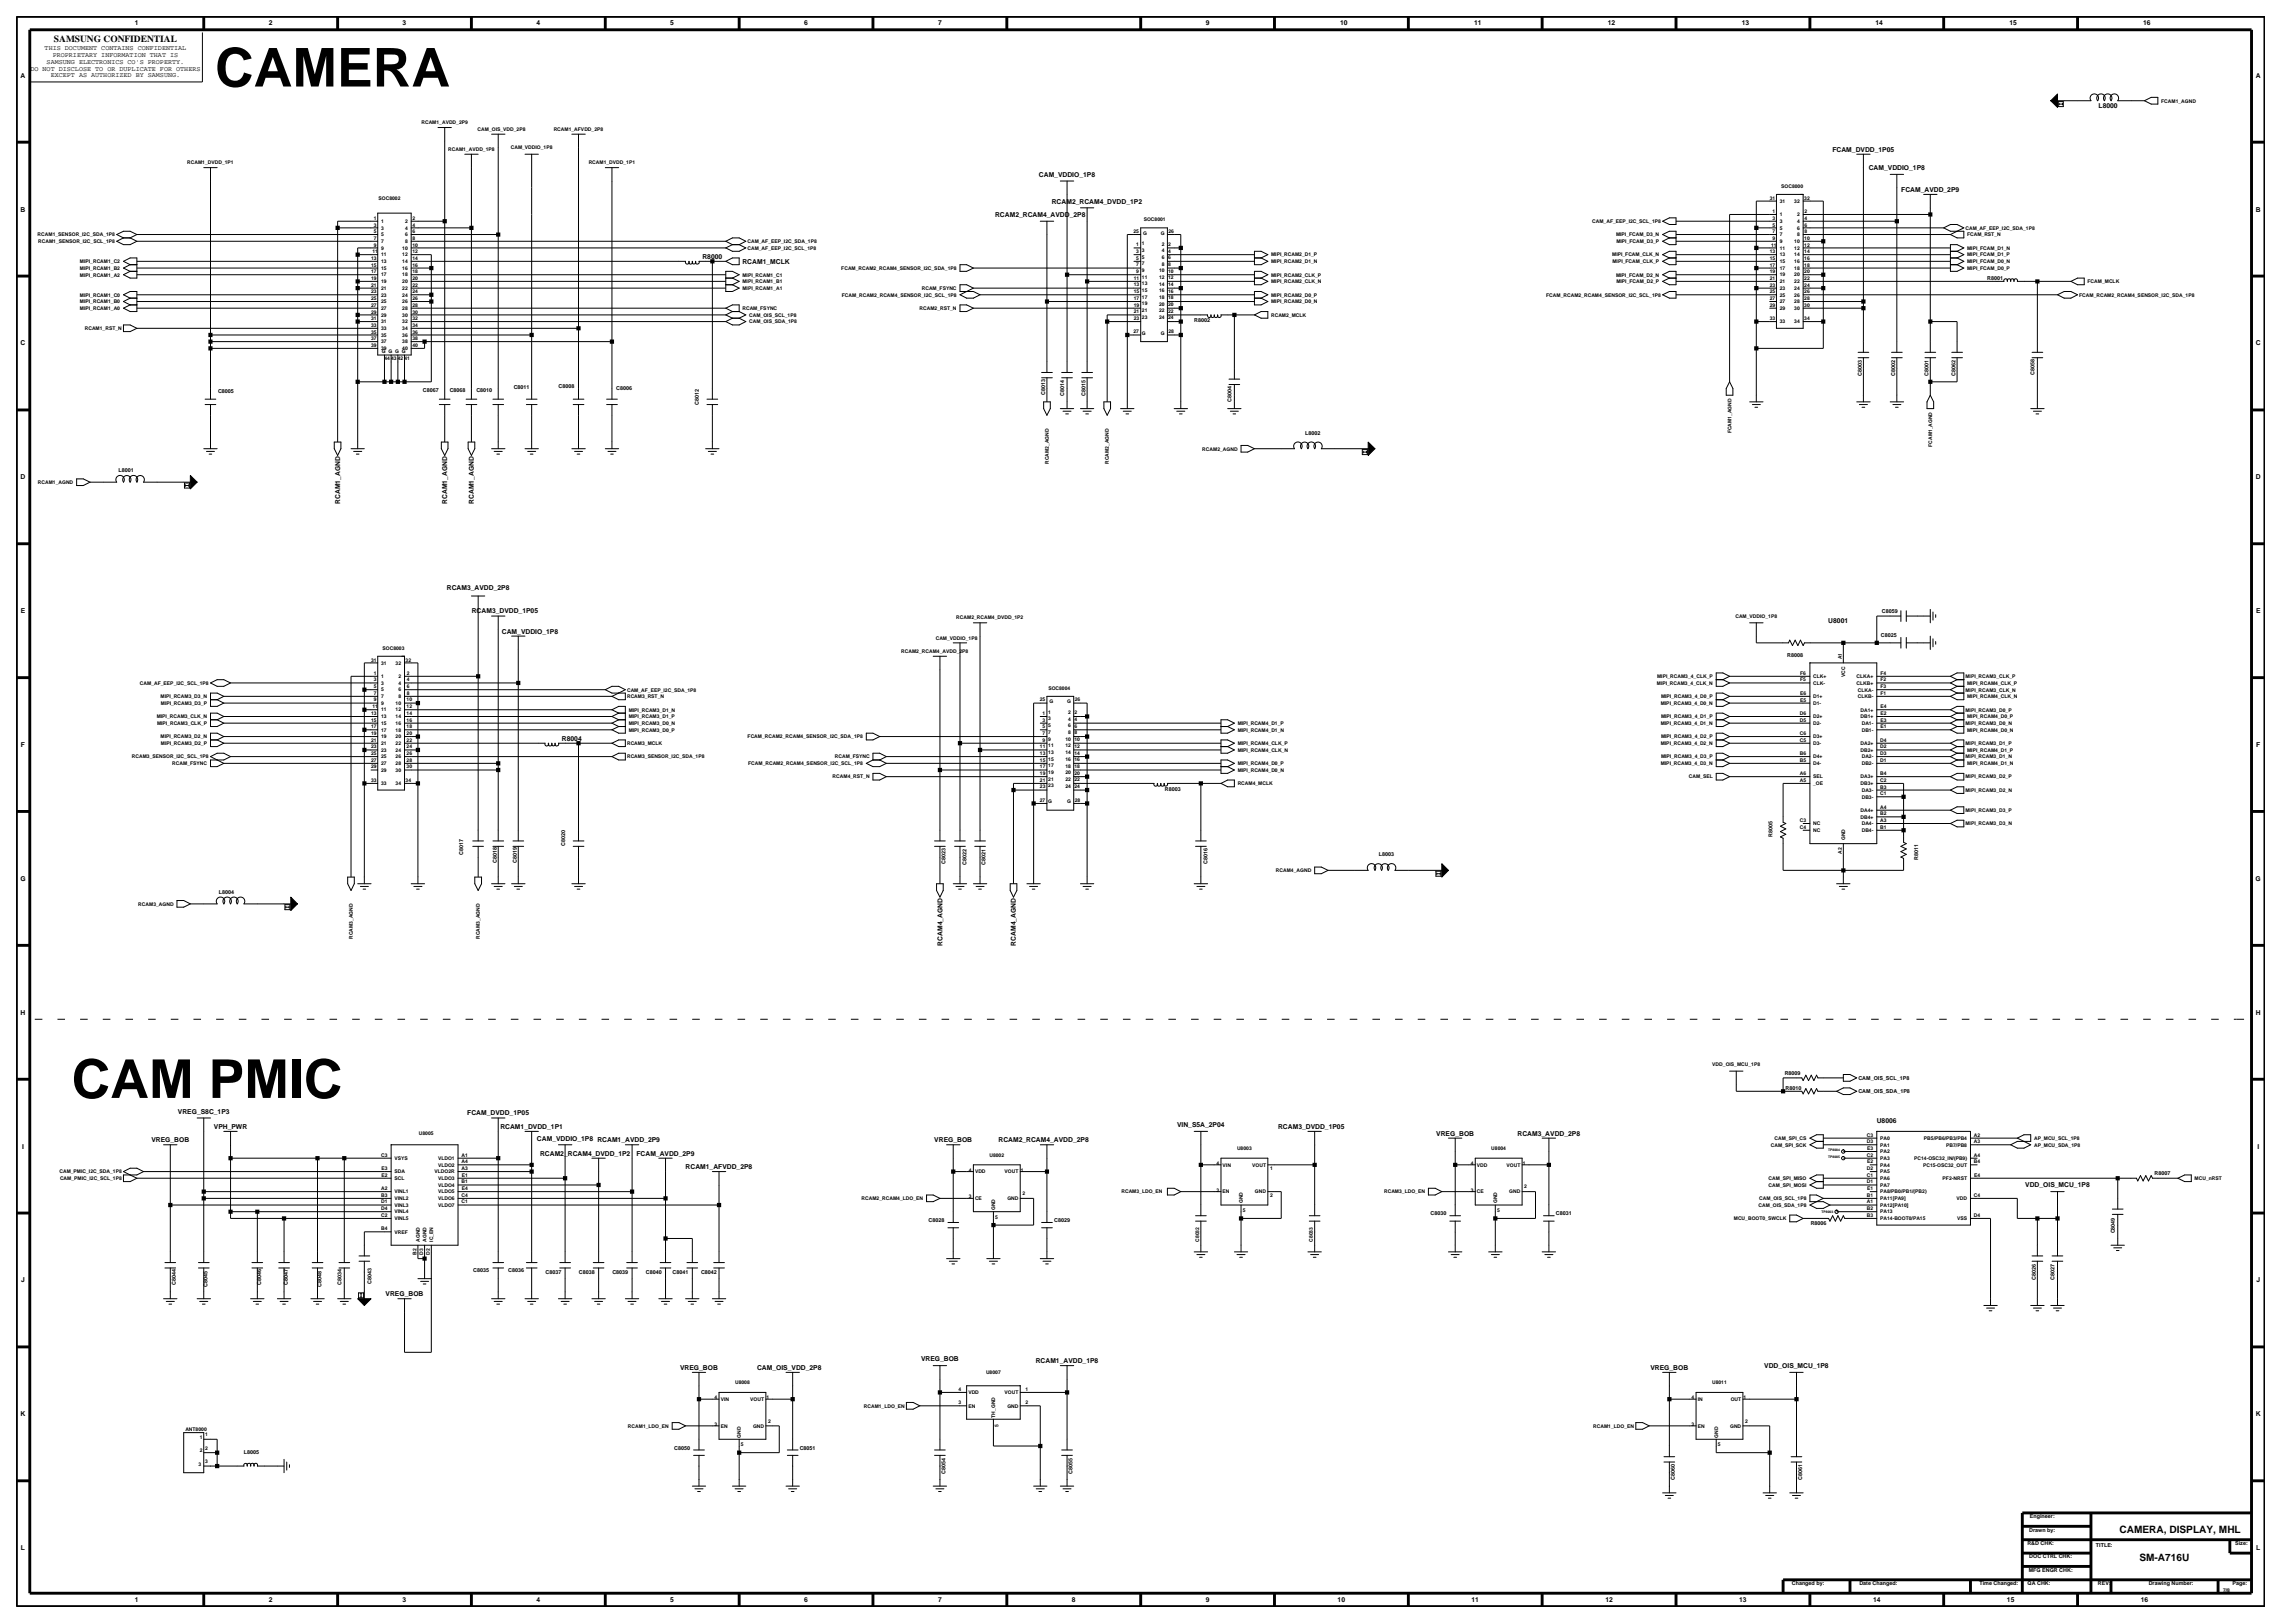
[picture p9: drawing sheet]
<svg xmlns="http://www.w3.org/2000/svg" width="420mm" height="297mm" viewBox="0 0 420 297" stroke-linecap="round" stroke-linejoin="round" font-family="sans-serif">
<defs><g id="words">
<g font-size="9.8">
<text x="39.4" y="15.8">CAMERA</text>
<text x="13.1" y="200.9">CAM PMIC</text>
</g>
<g font-size="1.9">
<text x="387.9" y="280.5">CAMERA, DISPLAY, MHL</text>
<text x="391.5" y="285.7">SM-A716U</text>
</g>
<text font-size="1.7" x="9.9" y="7.7">SAMSUNG CONFIDENTIAL</text>
<g font-size="1.2">
<text x="24.7" y="4.7">1</text>
<text x="49.2" y="4.7">2</text>
<text x="73.7" y="4.7">3</text>
<text x="98.2" y="4.7">4</text>
<text x="122.7" y="4.7">5</text>
<text x="147.2" y="4.7">6</text>
<text x="171.7" y="4.7">7</text>
<text x="220.7" y="4.7">9</text>
<text x="245.3" y="4.7">10</text>
<text x="269.8" y="4.7">11</text>
<text x="294.3" y="4.7">12</text>
<text x="318.7" y="4.7">13</text>
<text x="343.2" y="4.7">14</text>
<text x="367.7" y="4.7">15</text>
<text x="392.2" y="4.7">16</text>
<text x="8.2" y="9.2">THIS DOCUMENT CONTAINS CONFIDENTIAL</text>
<text x="8.5" y="11.7">SAMSUNG ELECTRONICS CO'S PROPERTY.</text>
<text x="9.6" y="10.5">PROPRIETARY INFORMATION THAT IS</text>
<text x="3.8" y="14.2">A</text>
<text x="5.6" y="12.9">DO NOT DISCLOSE TO OR DUPLICATE FOR OTHERS</text>
<text x="9.3" y="14.1">EXCEPT AS AUTHORIZED BY SAMSUNG.</text>
<text x="412.8" y="14.2">A</text>
<text x="384.1" y="19.8">L8000</text>
<text x="335.4" y="27.7">FCAM_DVDD_1P05</text>
<text x="190.1" y="32.4">CAM_VDDIO_1P8</text>
<text x="342" y="31.1">CAM_VDDIO_1P8</text>
<text x="347.9" y="35.1">FCAM_AVDD_2P9</text>
<text x="3.8" y="38.7">B</text>
<text x="182.1" y="39.7">RCAM2_RCAM4_AVDD_2P8</text>
<text x="192.5" y="37.4">RCAM2_RCAM4_DVDD_1P2</text>
<text x="412.8" y="38.7">B</text>
<text x="128.6" y="47.3">R8000</text>
<text x="135.9" y="48.3">RCAM1_MCLK</text>
<text x="3.8" y="63.2">C</text>
<text x="412.8" y="63.2">C</text>
<text x="3.8" y="87.7">D</text>
<text x="412.8" y="87.7">D</text>
<text x="62.2" y="92.2" transform="rotate(-90 62.2 92.2)">RCAM1_AGND</text>
<text x="81.8" y="92.2" transform="rotate(-90 81.8 92.2)">RCAM1_AGND</text>
<text x="86.7" y="92.2" transform="rotate(-90 86.7 92.2)">RCAM1_AGND</text>
<text x="81.8" y="108">RCAM3_AVDD_2P8</text>
<text x="3.8" y="112.2">E</text>
<text x="86.3" y="112.3">RCAM3_DVDD_1P05</text>
<text x="334.6" y="114">U8001</text>
<text x="412.9" y="112.2">E</text>
<text x="91.9" y="115.9">CAM_VDDIO_1P8</text>
<text x="3.8" y="136.7">F</text>
<text x="102.8" y="135.5">R8004</text>
<text x="412.9" y="136.7">F</text>
<text x="3.7" y="161.2">G</text>
<text x="412.8" y="161.2">G</text>
<text x="172.5" y="173.1" transform="rotate(-90 172.5 173.1)">RCAM4_AGND</text>
<text x="185.9" y="173.1" transform="rotate(-90 185.9 173.1)">RCAM4_AGND</text>
<text x="3.8" y="185.7">H</text>
<text x="412.8" y="185.7">H</text>
<text x="32.6" y="203.8">VREG_S8C_1P3</text>
<text x="27.7" y="209">VREG_BOB</text>
<text x="39.1" y="206.6">VPH_PWR</text>
<text x="85.5" y="204.1">FCAM_DVDD_1P05</text>
<text x="91.6" y="206.6">RCAM1_DVDD_1P1</text>
<text x="98.3" y="208.7">CAM_VDDIO_1P8 RCAM1_AVDD_2P9</text>
<text x="171" y="209">VREG_BOB</text>
<text x="182.7" y="209">RCAM2_RCAM4_AVDD_2P8</text>
<text x="215.4" y="206.3">VIN_S5A_2P04</text>
<text x="233.9" y="206.6">RCAM3_DVDD_1P05</text>
<text x="262.8" y="207.8">VREG_BOB</text>
<text x="277.7" y="207.8">RCAM3_AVDD_2P8</text>
<text x="343.5" y="205.5">U8006</text>
<text x="4" y="210.2">I</text>
<text x="98.8" y="211.5">RCAM2_RCAM4_DVDD_1P2</text>
<text x="116.5" y="211.5">FCAM_AVDD_2P9</text>
<text x="125.5" y="213.9">RCAM1_AFVDD_2P8</text>
<text x="413.1" y="210.2">I</text>
<text x="370.6" y="217.3">VDD_OIS_MCU_1P8</text>
<text x="3.9" y="234.7">J</text>
<text x="70.6" y="237.2">VREG_BOB</text>
<text x="412.9" y="234.7">J</text>
<text x="124.5" y="250.7">VREG_BOB</text>
<text x="138.5" y="250.7">CAM_OIS_VDD_2P8</text>
<text x="168.5" y="249.1">VREG_BOB</text>
<text x="189.6" y="249.4">RCAM1_AVDD_1P8</text>
<text x="302" y="250.7">VREG_BOB</text>
<text x="322.9" y="250.3">VDD_OIS_MCU_1P8</text>
<text x="3.8" y="259.2">K</text>
<text x="412.8" y="259.2">K</text>
<text x="3.8" y="283.7">L</text>
<text x="412.9" y="283.7">L</text>
<text x="24.7" y="293.2">1</text>
<text x="49.2" y="293.2">2</text>
<text x="73.7" y="293.2">3</text>
<text x="98.2" y="293.2">4</text>
<text x="122.7" y="293.2">5</text>
<text x="147.2" y="293.2">6</text>
<text x="171.7" y="293.2">7</text>
<text x="196.2" y="293.2">8</text>
<text x="220.7" y="293.2">9</text>
<text x="244.8" y="293.2">10</text>
<text x="269.3" y="293.2">11</text>
<text x="293.8" y="293.2">12</text>
<text x="318.3" y="293.2">13</text>
<text x="342.8" y="293.2">14</text>
<text x="367.3" y="293.2">15</text>
<text x="391.8" y="293.2">16</text>
</g>
<g font-size="1">
<text x="363.7" y="51.2">R8001</text>
<text x="218.5" y="58.9">R8002</text>
<text x="77.4" y="71.8">C8067</text>
<text x="82.3" y="71.8">C8068</text>
<text x="87.2" y="71.8">C8010</text>
<text x="94" y="71.1">C8011</text>
<text x="102.2" y="71.1">C8008</text>
<text x="112.8" y="71.4">C8006</text>
<text x="340.7" y="68.8" transform="rotate(-90 340.7 68.8)">C8003</text>
<text x="346.8" y="68.8" transform="rotate(-90 346.8 68.8)">C8002</text>
<text x="353" y="68.8" transform="rotate(-90 353 68.8)">C8001</text>
<text x="357.9" y="68.8" transform="rotate(-90 357.9 68.8)">C8062</text>
<text x="372.3" y="68.7" transform="rotate(-90 372.3 68.7)">C8058</text>
<text x="39.9" y="72">C8005</text>
<text x="127.9" y="74" transform="rotate(-90 127.9 74)">C8012</text>
<text x="191.3" y="72.3" transform="rotate(-90 191.3 72.3)">C8013</text>
<text x="194.8" y="72.5" transform="rotate(-90 194.8 72.5)">C8014</text>
<text x="198.6" y="72.5" transform="rotate(-90 198.6 72.5)">C8015</text>
<text x="225.4" y="73.5" transform="rotate(-90 225.4 73.5)">C8004</text>
<text x="238.9" y="79.5">L8002</text>
<text x="21.7" y="86.4">L8001</text>
<text x="344.4" y="112.1">C8059</text>
<text x="344.2" y="116.5">C8025</text>
<text x="327.1" y="120.3">R8008</text>
<text x="213.2" y="144.7">R8003</text>
<text x="103.4" y="154.9" transform="rotate(-90 103.4 154.9)">C8020</text>
<text x="324.4" y="153.1" transform="rotate(-90 324.4 153.1)">R8005</text>
<text x="84.8" y="156.4" transform="rotate(-90 84.8 156.4)">C8017</text>
<text x="90.9" y="158" transform="rotate(-90 90.9 158)">C8018</text>
<text x="94.6" y="158" transform="rotate(-90 94.6 158)">C8019</text>
<text x="173" y="158" transform="rotate(-90 173 158)">C8023</text>
<text x="176.9" y="158.2" transform="rotate(-90 176.9 158.2)">C8022</text>
<text x="180.4" y="158.2" transform="rotate(-90 180.4 158.2)">C8021</text>
<text x="221" y="158" transform="rotate(-90 221 158)">C8016</text>
<text x="252.3" y="156.7">L8003</text>
<text x="351" y="157.3" transform="rotate(-90 351 157.3)">R8011</text>
<text x="40" y="163.5">L8004</text>
<text x="326.6" y="196.7">R8009</text>
<text x="340.1" y="197.6">CAM_OIS_SCL_1P8</text>
<text x="326.8" y="199.4">R8010</text>
<text x="340.1" y="200">CAM_OIS_SDA_1P8</text>
<text x="394.3" y="215.1">R8007</text>
<text x="169.9" y="223.6">C8028</text>
<text x="192.9" y="223.6">C8029</text>
<text x="261.8" y="222.4">C8030</text>
<text x="284.8" y="222.4">C8031</text>
<text x="331.4" y="224.2">R8006</text>
<text x="387" y="225.7" transform="rotate(-90 387 225.7)">C8049</text>
<text x="86.6" y="232.7">C8035</text>
<text x="93" y="232.7">C8036</text>
<text x="99.8" y="233.1">C8037</text>
<text x="105.9" y="233.1">C8038</text>
<text x="112.1" y="233.1">C8039</text>
<text x="118.2" y="233.1">C8040</text>
<text x="123.1" y="233.1">C8041</text>
<text x="128.3" y="233.1">C8042</text>
<text x="32.2" y="235.2" transform="rotate(-90 32.2 235.2)">C8044</text>
<text x="38" y="235.5" transform="rotate(-90 38 235.5)">C8045</text>
<text x="47.8" y="235.2" transform="rotate(-90 47.8 235.2)">C8046</text>
<text x="52.7" y="235.2" transform="rotate(-90 52.7 235.2)">C8047</text>
<text x="58.8" y="235.5" transform="rotate(-90 58.8 235.5)">C8048</text>
<text x="62.5" y="235.1" transform="rotate(-90 62.5 235.1)">C8034</text>
<text x="68" y="234.9" transform="rotate(-90 68 234.9)">C8043</text>
<text x="372.6" y="234.1" transform="rotate(-90 372.6 234.1)">C8026</text>
<text x="376" y="234.3" transform="rotate(-90 376 234.3)">C8027</text>
<text x="44.6" y="266.1">L8005</text>
<text x="123.4" y="265.3">C8050</text>
<text x="146.4" y="265.3">C8051</text>
<text x="173" y="269.6" transform="rotate(-90 173 269.6)">C8054</text>
<text x="196.3" y="269.6" transform="rotate(-90 196.3 269.6)">C8055</text>
<text x="306.5" y="270.9" transform="rotate(-90 306.5 270.9)">C8060</text>
<text x="329.8" y="270.9" transform="rotate(-90 329.8 270.9)">C8061</text>
<text x="371.4" y="280.2">Drawn by:</text>
<text x="371.5" y="277.8">Engineer:</text>
<text x="371" y="282.7">R&amp;D CHK:</text>
<text x="371.3" y="287.6">MFG ENGR CHK:</text>
<text x="371.4" y="285.2">DOC CTRL CHK:</text>
<text x="383.6" y="283">TITLE:</text>
<text x="409.1" y="282.7">Size:</text>
<text x="327.9" y="290.1">Changed by:</text>
<text x="340.3" y="290.1">Date Changed:</text>
<text x="362.2" y="290.1">Time Changed:</text>
<text x="371.1" y="290.1">QA CHK:</text>
<text x="383.9" y="290.1">REV:</text>
<text x="393.2" y="290.1">Drawing Number:</text>
<text x="408.6" y="290.1">Page:</text>
</g>
<g font-size=".9">
<text x="77.1" y="22.7">RCAM1_AVDD_2P9</text>
<text x="87.4" y="24">CAM_OIS_VDD_2P8</text>
<text x="101.3" y="24">RCAM1_AFVDD_2P8</text>
<text x="395.5" y="18.8">FCAM1_AGND</text>
<text x="82" y="27.6">RCAM1_AVDD_1P8</text>
<text x="93.5" y="27.3">CAM_VDDIO_1P8</text>
<text x="34.3" y="30.1">RCAM1_DVDD_1P1</text>
<text x="107.7" y="30.1">RCAM1_DVDD_1P1</text>
<text x="326" y="34.3">SOC8000</text>
<text x="68.4" y="41.5">3</text>
<text x="68.4" y="40.2">1</text>
<text x="69.3" y="36.5">SOC8002</text>
<text x="69.7" y="42">3</text>
<text x="69.7" y="40.8">1</text>
<text x="74.1" y="42">4</text>
<text x="74.1" y="40.8">2</text>
<text x="75.5" y="41.5">4</text>
<text x="75.5" y="40.2">2</text>
<text x="209.3" y="40.5">SOC8001</text>
<text x="291.4" y="40.8">CAM_AF_EEP_I2C_SCL_1P8</text>
<text x="323.9" y="36.5">31</text>
<text x="324.4" y="41.5">5</text>
<text x="324.4" y="40.2">3</text>
<text x="324.4" y="39">1</text>
<text x="325.7" y="42">5</text>
<text x="325.7" y="40.8">3</text>
<text x="325.7" y="37.1">31</text>
<text x="325.7" y="39.6">1</text>
<text x="328.4" y="37.1">32</text>
<text x="328.9" y="42">6</text>
<text x="328.9" y="40.8">4</text>
<text x="328.9" y="39.6">2</text>
<text x="330.2" y="36.5">32</text>
<text x="330.2" y="41.5">6</text>
<text x="330.2" y="40.2">4</text>
<text x="330.2" y="39">2</text>
<text x="6.9" y="43.2">RCAM1_SENSOR_I2C_SDA_1P8</text>
<text x="7" y="44.5">RCAM1_SENSOR_I2C_SCL_1P8</text>
<text x="67.9" y="47.6">13</text>
<text x="68.2" y="46.4">11</text>
<text x="68.4" y="42.7">5</text>
<text x="68.4" y="43.9">7</text>
<text x="68.4" y="45.1">9</text>
<text x="69.7" y="43.2">5</text>
<text x="69.7" y="44.4">7</text>
<text x="69.7" y="45.7">9</text>
<text x="69.7" y="46.9">11</text>
<text x="73.6" y="46.9">12</text>
<text x="73.6" y="45.7">10</text>
<text x="74.1" y="43.2">6</text>
<text x="74.1" y="44.4">8</text>
<text x="75.5" y="46.4">12</text>
<text x="75.5" y="47.6">14</text>
<text x="75.5" y="45.1">10</text>
<text x="75.5" y="42.7">6</text>
<text x="75.5" y="43.9">8</text>
<text x="136.8" y="45.7">CAM_AF_EEP_I2C_SCL_1P8</text>
<text x="136.8" y="44.5">CAM_AF_EEP_I2C_SDA_1P8</text>
<text x="207.4" y="42.6">25</text>
<text x="207.9" y="46.3">3</text>
<text x="207.9" y="47.5">5</text>
<text x="207.9" y="45.1">1</text>
<text x="209" y="46.1">3</text>
<text x="209" y="47.3">5</text>
<text x="209" y="44.9">1</text>
<text x="209.2" y="42.9">G</text>
<text x="212.4" y="42.9">G</text>
<text x="212.6" y="46.1">4</text>
<text x="212.6" y="47.4">6</text>
<text x="212.6" y="44.9">2</text>
<text x="213.8" y="46.2">4</text>
<text x="213.8" y="47.4">6</text>
<text x="213.8" y="45">2</text>
<text x="213.8" y="42.6">26</text>
<text x="232.6" y="46.9">MIPI_RCAM2_D1_P</text>
<text x="295" y="46.9">MIPI_FCAM_CLK_N</text>
<text x="295.8" y="43.2">MIPI_FCAM_D3_N</text>
<text x="295.8" y="44.5">MIPI_FCAM_D3_P</text>
<text x="323.9" y="47.6">15</text>
<text x="323.9" y="46.4">13</text>
<text x="324.1" y="45.1">11</text>
<text x="324.4" y="42.7">7</text>
<text x="324.4" y="43.9">9</text>
<text x="325.7" y="43.2">7</text>
<text x="325.7" y="44.4">9</text>
<text x="325.7" y="45.7">11</text>
<text x="325.7" y="46.9">13</text>
<text x="328.4" y="46.9">14</text>
<text x="328.4" y="44.4">10</text>
<text x="328.4" y="45.7">12</text>
<text x="328.9" y="43.2">8</text>
<text x="330.2" y="46.4">14</text>
<text x="330.2" y="47.6">16</text>
<text x="330.2" y="43.9">10</text>
<text x="330.2" y="45.1">12</text>
<text x="330.2" y="42.7">8</text>
<text x="359.7" y="42">CAM_AF_EEP_I2C_SDA_1P8</text>
<text x="360" y="45.7">MIPI_FCAM_D1_N</text>
<text x="360" y="43.2">FCAM_RST_N</text>
<text x="360" y="46.9">MIPI_FCAM_D1_P</text>
<text x="14.6" y="50.6">MIPI_RCAM1_A2</text>
<text x="14.6" y="49.4">MIPI_RCAM1_B2</text>
<text x="14.6" y="48.1">MIPI_RCAM1_C2</text>
<text x="67.9" y="52.5">21</text>
<text x="67.9" y="53.7">23</text>
<text x="67.9" y="48.8">15</text>
<text x="67.9" y="50">17</text>
<text x="67.9" y="51.3">19</text>
<text x="69.7" y="53">21</text>
<text x="69.7" y="48.1">13</text>
<text x="69.7" y="49.4">15</text>
<text x="69.7" y="50.6">17</text>
<text x="69.7" y="51.8">19</text>
<text x="73.6" y="51.8">20</text>
<text x="73.6" y="53">22</text>
<text x="73.6" y="48.1">14</text>
<text x="73.6" y="49.4">16</text>
<text x="73.6" y="50.6">18</text>
<text x="75.5" y="51.3">20</text>
<text x="75.5" y="52.5">22</text>
<text x="75.5" y="53.7">24</text>
<text x="75.5" y="48.8">16</text>
<text x="75.5" y="50">18</text>
<text x="135.9" y="53.1">MIPI_RCAM1_A1</text>
<text x="135.9" y="51.8">MIPI_RCAM1_B1</text>
<text x="135.9" y="50.6">MIPI_RCAM1_C1</text>
<text x="154" y="49.4">FCAM_RCAM2_RCAM4_SENSOR_I2C_SDA_1P8</text>
<text x="168.7" y="53.1">RCAM_FSYNC</text>
<text x="207.5" y="51.2">11</text>
<text x="207.5" y="52.4">13</text>
<text x="207.5" y="53.6">15</text>
<text x="207.9" y="50">9</text>
<text x="207.9" y="48.7">7</text>
<text x="209" y="49.8">9</text>
<text x="209" y="48.6">7</text>
<text x="209" y="51">11</text>
<text x="209" y="52.2">13</text>
<text x="209" y="53.5">15</text>
<text x="212.1" y="51.1">12</text>
<text x="212.1" y="52.3">14</text>
<text x="212.1" y="53.5">16</text>
<text x="212.1" y="49.8">10</text>
<text x="212.6" y="48.6">8</text>
<text x="213.8" y="51.1">12</text>
<text x="213.8" y="52.3">14</text>
<text x="213.8" y="53.6">16</text>
<text x="213.8" y="49.9">10</text>
<text x="213.8" y="48.7">8</text>
<text x="232.6" y="50.6">MIPI_RCAM2_CLK_P</text>
<text x="232.6" y="51.8">MIPI_RCAM2_CLK_N</text>
<text x="232.6" y="48.1">MIPI_RCAM2_D1_N</text>
<text x="295.1" y="48.1">MIPI_FCAM_CLK_P</text>
<text x="295.8" y="50.6">MIPI_FCAM_D2_N</text>
<text x="295.8" y="51.8">MIPI_FCAM_D2_P</text>
<text x="323.9" y="51.3">21</text>
<text x="323.9" y="52.5">23</text>
<text x="323.9" y="53.7">25</text>
<text x="323.9" y="48.8">17</text>
<text x="323.9" y="50">19</text>
<text x="325.7" y="51.8">21</text>
<text x="325.7" y="53">23</text>
<text x="325.7" y="48.1">15</text>
<text x="325.7" y="49.4">17</text>
<text x="325.7" y="50.6">19</text>
<text x="328.4" y="51.8">22</text>
<text x="328.4" y="53">24</text>
<text x="328.4" y="48.1">16</text>
<text x="328.4" y="49.4">18</text>
<text x="328.4" y="50.6">20</text>
<text x="330.2" y="51.3">22</text>
<text x="330.2" y="52.5">24</text>
<text x="330.2" y="53.7">26</text>
<text x="330.2" y="48.8">18</text>
<text x="330.2" y="50">20</text>
<text x="360" y="48.1">MIPI_FCAM_D0_N</text>
<text x="360" y="49.4">MIPI_FCAM_D0_P</text>
<text x="382" y="51.8">FCAM_MCLK</text>
<text x="14.6" y="55.5">MIPI_RCAM1_B0</text>
<text x="14.6" y="54.3">MIPI_RCAM1_C0</text>
<text x="14.6" y="56.7">MIPI_RCAM1_A0</text>
<text x="67.9" y="57.4">29</text>
<text x="67.9" y="58.6">31</text>
<text x="67.9" y="59.8">33</text>
<text x="67.9" y="54.9">25</text>
<text x="67.9" y="56.1">27</text>
<text x="69.7" y="56.7">27</text>
<text x="69.7" y="57.9">29</text>
<text x="69.7" y="59.1">31</text>
<text x="69.7" y="54.3">23</text>
<text x="69.7" y="55.5">25</text>
<text x="73.6" y="56.7">28</text>
<text x="73.6" y="57.9">30</text>
<text x="73.6" y="59.1">32</text>
<text x="73.6" y="54.3">24</text>
<text x="73.6" y="55.5">26</text>
<text x="75.5" y="56.1">28</text>
<text x="75.5" y="57.4">30</text>
<text x="75.5" y="58.6">32</text>
<text x="75.5" y="59.8">34</text>
<text x="75.5" y="54.9">26</text>
<text x="135.9" y="56.7">RCAM_FSYNC</text>
<text x="137.1" y="59.2">CAM_OIS_SDA_1P8</text>
<text x="137.1" y="58">CAM_OIS_SCL_1P8</text>
<text x="154.1" y="54.3">FCAM_RCAM2_RCAM4_SENSOR_I2C_SCL_1P8</text>
<text x="168.3" y="56.7">RCAM2_RST_N</text>
<text x="207.5" y="56.1">19</text>
<text x="207.5" y="57.3">21</text>
<text x="207.5" y="58.5">23</text>
<text x="207.5" y="54.9">17</text>
<text x="209" y="55.9">19</text>
<text x="209" y="57.1">21</text>
<text x="209" y="58.3">23</text>
<text x="209" y="54.7">17</text>
<text x="212.1" y="56">20</text>
<text x="212.1" y="57.2">22</text>
<text x="212.1" y="58.4">24</text>
<text x="212.1" y="54.7">18</text>
<text x="213.8" y="56">20</text>
<text x="213.8" y="57.2">22</text>
<text x="213.8" y="58.5">24</text>
<text x="213.8" y="54.8">18</text>
<text x="232.6" y="58">RCAM2_MCLK</text>
<text x="232.6" y="55.5">MIPI_RCAM2_D0_N</text>
<text x="232.6" y="54.3">MIPI_RCAM2_D0_P</text>
<text x="283" y="54.3">FCAM_RCAM2_RCAM4_SENSOR_I2C_SCL_1P8</text>
<text x="323.9" y="56.1">29</text>
<text x="323.9" y="58.6">33</text>
<text x="323.9" y="54.9">27</text>
<text x="325.7" y="56.7">29</text>
<text x="325.7" y="59.1">33</text>
<text x="325.7" y="54.3">25</text>
<text x="325.7" y="55.5">27</text>
<text x="328.4" y="56.7">30</text>
<text x="328.4" y="59.1">34</text>
<text x="328.4" y="54.3">26</text>
<text x="328.4" y="55.5">28</text>
<text x="330.2" y="56.1">30</text>
<text x="330.2" y="58.6">34</text>
<text x="330.2" y="54.9">28</text>
<text x="380.5" y="54.3">FCAM_RCAM2_RCAM4_SENSOR_I2C_SDA_1P8</text>
<text x="15.5" y="60.4">RCAM1_RST_N</text>
<text x="67.9" y="61">35</text>
<text x="67.9" y="62.3">37</text>
<text x="67.9" y="63.5">39</text>
<text x="69.7" y="61.6">35</text>
<text x="69.7" y="62.8">37</text>
<text x="69.7" y="64">39</text>
<text x="69.7" y="60.4">33</text>
<text x="69.9" y="64.6">G G G G</text>
<text x="70.4" y="65.9">44</text>
<text x="71.6" y="65.9">43</text>
<text x="72.8" y="65.9">42</text>
<text x="73.6" y="60.4">34</text>
<text x="73.6" y="61.6">36</text>
<text x="73.6" y="62.8">38</text>
<text x="73.6" y="64">40</text>
<text x="74" y="65.9">41</text>
<text x="75.5" y="61">36</text>
<text x="75.5" y="62.3">38</text>
<text x="75.5" y="63.5">40</text>
<text x="207.4" y="61">27</text>
<text x="209" y="61.3">G</text>
<text x="212.4" y="61.3">G</text>
<text x="213.8" y="61">28</text>
<text x="220" y="82.4">RCAM2_AGND</text>
<text x="316.9" y="79.3" transform="rotate(-90 316.9 79.3)">FCAM1_AGND</text>
<text x="353.6" y="81.7" transform="rotate(-90 353.6 81.7)">FCAM1_AGND</text>
<text x="6.9" y="88.6">RCAM1_AGND</text>
<text x="191.9" y="84.9" transform="rotate(-90 191.9 84.9)">RCAM2_AGND</text>
<text x="202.9" y="84.9" transform="rotate(-90 202.9 84.9)">RCAM2_AGND</text>
<text x="175" y="113.2">RCAM2_RCAM4_DVDD_1P2</text>
<text x="317.6" y="113.1">CAM_VDDIO_1P8</text>
<text x="70" y="118.9">SOC8003</text>
<text x="164.9" y="119.5">RCAM2_RCAM4_AVDD_2P8</text>
<text x="171.2" y="117">CAM_VDDIO_1P8</text>
<text x="25.6" y="125.3">CAM_AF_EEP_I2C_SCL_1P8</text>
<text x="67.9" y="121.1">31</text>
<text x="68.4" y="125.9">5</text>
<text x="68.4" y="124.7">3</text>
<text x="68.4" y="123.5">1</text>
<text x="69.7" y="125.3">3</text>
<text x="69.7" y="121.6">31</text>
<text x="69.7" y="124.1">1</text>
<text x="72.4" y="121.6">32</text>
<text x="72.9" y="125.3">4</text>
<text x="72.9" y="124.1">2</text>
<text x="74.2" y="121.1">32</text>
<text x="74.4" y="124.7">4</text>
<text x="74.4" y="125.9">6</text>
<text x="74.4" y="123.5">2</text>
<text x="303.2" y="125.3">MIPI_RCAM3_4_CLK_N</text>
<text x="303.3" y="124.1">MIPI_RCAM3_4_CLK_P</text>
<text x="329.5" y="124.7">F5</text>
<text x="329.5" y="123.5">F6</text>
<text x="331.8" y="125.3">CLK-</text>
<text x="331.8" y="124.1">CLK+</text>
<text x="337.1" y="120.7" transform="rotate(-90 337.1 120.7)">A1</text>
<text x="337.7" y="123.9" transform="rotate(-90 337.7 123.9)">VCC</text>
<text x="339.8" y="125.3">CLKB+</text>
<text x="339.8" y="124.1">CLKA+</text>
<text x="344.1" y="124.7">F2</text>
<text x="344.1" y="125.9">F3</text>
<text x="344.1" y="123.5">F4</text>
<text x="359.7" y="124.1">MIPI_RCAM3_CLK_P</text>
<text x="360" y="125.3">MIPI_RCAM4_CLK_P</text>
<text x="28.7" y="131.4">MIPI_RCAM3_CLK_N</text>
<text x="29.4" y="127.8">MIPI_RCAM3_D3_N</text>
<text x="29.4" y="129">MIPI_RCAM3_D3_P</text>
<text x="67.9" y="130.8">13</text>
<text x="68.2" y="129.6">11</text>
<text x="68.4" y="128.3">9</text>
<text x="68.4" y="127.1">7</text>
<text x="69.7" y="129">9</text>
<text x="69.7" y="126.5">5</text>
<text x="69.7" y="127.7">7</text>
<text x="69.7" y="130.2">11</text>
<text x="69.7" y="131.4">13</text>
<text x="72.4" y="129">10</text>
<text x="72.4" y="130.2">12</text>
<text x="72.4" y="131.4">14</text>
<text x="72.9" y="126.5">6</text>
<text x="72.9" y="127.7">8</text>
<text x="74.4" y="128.3">10</text>
<text x="74.4" y="129.6">12</text>
<text x="74.4" y="130.8">14</text>
<text x="74.4" y="127.1">8</text>
<text x="114.8" y="127.8">RCAM3_RST_N</text>
<text x="114.8" y="126.5">CAM_AF_EEP_I2C_SDA_1P8</text>
<text x="115.1" y="130.2">MIPI_RCAM3_D1_N</text>
<text x="115.1" y="131.4">MIPI_RCAM3_D1_P</text>
<text x="190.3" y="128.3">25</text>
<text x="190.8" y="130.8">1</text>
<text x="191.8" y="131.8">3</text>
<text x="191.8" y="130.6">1</text>
<text x="191.9" y="126.2">SOC8004</text>
<text x="192.1" y="128.7">G</text>
<text x="195.3" y="128.7">G</text>
<text x="195.5" y="131.9">4</text>
<text x="195.5" y="130.7">2</text>
<text x="196.7" y="131.9">4</text>
<text x="196.7" y="130.7">2</text>
<text x="196.7" y="128.3">26</text>
<text x="303.9" y="129">MIPI_RCAM3_4_D0_N</text>
<text x="304" y="131.4">MIPI_RCAM3_4_D1_P</text>
<text x="304" y="127.8">MIPI_RCAM3_4_D0_P</text>
<text x="329.4" y="130.8">D6</text>
<text x="329.4" y="128.4">E5</text>
<text x="329.4" y="127.2">E6</text>
<text x="331.8" y="131.4">D2+</text>
<text x="331.8" y="129">D1-</text>
<text x="331.8" y="127.8">D1+</text>
<text x="340" y="127.8">CLKB-</text>
<text x="340" y="126.5">CLKA-</text>
<text x="340.5" y="131.4">DB1+</text>
<text x="340.5" y="130.2">DA1+</text>
<text x="344.1" y="130.8">E2</text>
<text x="344.1" y="129.6">E4</text>
<text x="344.1" y="127.2">F1</text>
<text x="359.7" y="126.5">MIPI_RCAM3_CLK_N</text>
<text x="359.7" y="130.2">MIPI_RCAM3_D0_P</text>
<text x="360" y="131.4">MIPI_RCAM4_D0_P</text>
<text x="360" y="127.8">MIPI_RCAM4_CLK_N</text>
<text x="28.7" y="132.7">MIPI_RCAM3_CLK_P</text>
<text x="29.4" y="135.1">MIPI_RCAM3_D2_N</text>
<text x="29.4" y="136.3">MIPI_RCAM3_D2_P</text>
<text x="67.9" y="134.5">19</text>
<text x="67.9" y="135.7">21</text>
<text x="67.9" y="136.9">23</text>
<text x="67.9" y="132">15</text>
<text x="67.9" y="133.2">17</text>
<text x="69.7" y="135.1">19</text>
<text x="69.7" y="136.3">21</text>
<text x="69.7" y="137.5">23</text>
<text x="69.7" y="132.6">15</text>
<text x="69.7" y="133.9">17</text>
<text x="72.4" y="133.9">18</text>
<text x="72.4" y="135.1">20</text>
<text x="72.4" y="136.3">22</text>
<text x="72.4" y="137.5">24</text>
<text x="72.4" y="132.6">16</text>
<text x="74.4" y="133.2">18</text>
<text x="74.4" y="134.5">20</text>
<text x="74.4" y="135.7">22</text>
<text x="74.4" y="136.9">24</text>
<text x="74.4" y="132">16</text>
<text x="114.8" y="136.3">RCAM3_MCLK</text>
<text x="115.1" y="132.7">MIPI_RCAM3_D0_N</text>
<text x="115.1" y="133.9">MIPI_RCAM3_D0_P</text>
<text x="136.8" y="135.1">FCAM_RCAM2_RCAM4_SENSOR_I2C_SDA_1P8</text>
<text x="190.3" y="136.9">11</text>
<text x="190.8" y="133.2">5</text>
<text x="190.8" y="134.5">7</text>
<text x="190.8" y="135.7">9</text>
<text x="190.8" y="132">3</text>
<text x="191.8" y="134.3">7</text>
<text x="191.8" y="135.5">9</text>
<text x="191.8" y="133.1">5</text>
<text x="191.8" y="136.7">11</text>
<text x="191.8" y="138">13</text>
<text x="195" y="135.6">10</text>
<text x="195" y="136.8">12</text>
<text x="195.5" y="133.1">6</text>
<text x="195.5" y="134.3">8</text>
<text x="196.6" y="135.6">10</text>
<text x="196.6" y="136.8">12</text>
<text x="196.7" y="133.2">6</text>
<text x="196.7" y="134.4">8</text>
<text x="226.5" y="133.9">MIPI_RCAM4_D1_N</text>
<text x="226.5" y="132.7">MIPI_RCAM4_D1_P</text>
<text x="226.5" y="137.6">MIPI_RCAM4_CLK_N</text>
<text x="226.5" y="136.3">MIPI_RCAM4_CLK_P</text>
<text x="303.9" y="136.3">MIPI_RCAM3_4_D2_N</text>
<text x="303.9" y="132.7">MIPI_RCAM3_4_D1_N</text>
<text x="304" y="135.1">MIPI_RCAM3_4_D2_P</text>
<text x="329.4" y="132">D5</text>
<text x="329.4" y="135.7">C5</text>
<text x="329.4" y="134.5">C6</text>
<text x="331.8" y="132.7">D2-</text>
<text x="331.8" y="136.3">D3-</text>
<text x="331.8" y="135.1">D3+</text>
<text x="340.5" y="137.6">DB2+</text>
<text x="340.5" y="136.3">DA2+</text>
<text x="340.7" y="133.9">DB1-</text>
<text x="340.7" y="132.7">DA1-</text>
<text x="344.1" y="136.9">D2</text>
<text x="344.1" y="135.7">D4</text>
<text x="344.1" y="133.3">E1</text>
<text x="344.1" y="132">E3</text>
<text x="359.7" y="136.3">MIPI_RCAM3_D1_P</text>
<text x="359.7" y="132.7">MIPI_RCAM3_D0_N</text>
<text x="360" y="137.6">MIPI_RCAM4_D1_P</text>
<text x="360" y="133.9">MIPI_RCAM4_D0_N</text>
<text x="24.1" y="138.8">RCAM3_SENSOR_I2C_SCL_1P8</text>
<text x="31.5" y="140">RCAM_FSYNC</text>
<text x="67.9" y="143.1">33</text>
<text x="67.9" y="138.1">25</text>
<text x="67.9" y="139.4">27</text>
<text x="67.9" y="140.6">29</text>
<text x="69.7" y="143.7">33</text>
<text x="69.7" y="138.8">25</text>
<text x="69.7" y="140">27</text>
<text x="69.7" y="141.2">29</text>
<text x="72.4" y="143.7">34</text>
<text x="72.4" y="138.8">26</text>
<text x="72.4" y="140">28</text>
<text x="72.4" y="141.2">30</text>
<text x="74.2" y="143.1">34</text>
<text x="74.4" y="138.1">26</text>
<text x="74.4" y="139.4">28</text>
<text x="74.4" y="140.6">30</text>
<text x="114.8" y="138.8">RCAM3_SENSOR_I2C_SDA_1P8</text>
<text x="136.9" y="140">FCAM_RCAM2_RCAM4_SENSOR_I2C_SCL_1P8</text>
<text x="152.4" y="142.4">RCAM4_RST_N</text>
<text x="152.8" y="138.8">RCAM_FSYNC</text>
<text x="190.3" y="140.6">17</text>
<text x="190.3" y="141.8">19</text>
<text x="190.3" y="143.1">21</text>
<text x="190.3" y="138.1">13</text>
<text x="190.3" y="139.4">15</text>
<text x="191.8" y="140.4">17</text>
<text x="191.8" y="141.6">19</text>
<text x="191.8" y="142.9">21</text>
<text x="191.8" y="139.2">15</text>
<text x="195" y="140.5">18</text>
<text x="195" y="141.7">20</text>
<text x="195" y="142.9">22</text>
<text x="195" y="138">14</text>
<text x="195" y="139.2">16</text>
<text x="196.6" y="140.5">18</text>
<text x="196.6" y="141.7">20</text>
<text x="196.6" y="143">22</text>
<text x="196.6" y="138.1">14</text>
<text x="196.6" y="139.3">16</text>
<text x="226.5" y="141.2">MIPI_RCAM4_D0_N</text>
<text x="226.5" y="140">MIPI_RCAM4_D0_P</text>
<text x="226.5" y="143.7">RCAM4_MCLK</text>
<text x="303.9" y="140">MIPI_RCAM3_4_D3_N</text>
<text x="304" y="138.8">MIPI_RCAM3_4_D3_P</text>
<text x="309.1" y="142.4">CAM_SEL</text>
<text x="329.4" y="139.4">B5</text>
<text x="329.4" y="138.2">B6</text>
<text x="329.4" y="143.1">A5</text>
<text x="329.4" y="141.8">A6</text>
<text x="331.8" y="140">D4-</text>
<text x="331.8" y="138.8">D4+</text>
<text x="331.8" y="143.7">_OE</text>
<text x="331.8" y="142.4">SEL</text>
<text x="340.5" y="142.4">DA3+</text>
<text x="340.5" y="143.7">DB3+</text>
<text x="340.7" y="140">DB2-</text>
<text x="340.7" y="138.8">DA2-</text>
<text x="344.1" y="139.4">D1</text>
<text x="344.1" y="138.2">D3</text>
<text x="344.1" y="141.8">B4</text>
<text x="344.1" y="143.1">C2</text>
<text x="359.7" y="142.4">MIPI_RCAM3_D2_P</text>
<text x="359.7" y="138.8">MIPI_RCAM3_D1_N</text>
<text x="360" y="140">MIPI_RCAM4_D1_N</text>
<text x="190.3" y="146.7">27</text>
<text x="190.3" y="144.3">23</text>
<text x="191.8" y="147">G</text>
<text x="191.8" y="144.1">23</text>
<text x="195" y="144.1">24</text>
<text x="195.3" y="147">G</text>
<text x="196.6" y="144.2">24</text>
<text x="196.7" y="146.7">28</text>
<text x="340.5" y="149.8">DB4+</text>
<text x="340.5" y="148.6">DA4+</text>
<text x="340.7" y="144.9">DA3-</text>
<text x="340.7" y="146.1">DB3-</text>
<text x="344.1" y="149.2">B2</text>
<text x="344.1" y="144.3">B3</text>
<text x="344.1" y="145.5">C1</text>
<text x="344.1" y="148">A4</text>
<text x="359.7" y="148.6">MIPI_RCAM3_D3_P</text>
<text x="359.7" y="144.9">MIPI_RCAM3_D2_N</text>
<text x="329.4" y="150.4">C3</text>
<text x="329.4" y="151.6">C4</text>
<text x="331.8" y="151">NC</text>
<text x="331.8" y="152.3">NC</text>
<text x="337.7" y="153.8" transform="rotate(-90 337.7 153.8)">GND</text>
<text x="340.7" y="152.3">DB4-</text>
<text x="340.7" y="151">DA4-</text>
<text x="344.1" y="151.6">B1</text>
<text x="344.1" y="150.4">A3</text>
<text x="359.7" y="151">MIPI_RCAM3_D3_N</text>
<text x="233.5" y="159.6">RCAM4_AGND</text>
<text x="337.1" y="156.2" transform="rotate(-90 337.1 156.2)">A2</text>
<text x="25.3" y="165.7">RCAM3_AGND</text>
<text x="64.6" y="171.8" transform="rotate(-90 64.6 171.8)">RCAM3_AGND</text>
<text x="87.8" y="171.8" transform="rotate(-90 87.8 171.8)">RCAM3_AGND</text>
<text x="313.4" y="195.1">VDD_OIS_MCU_1P8</text>
<text x="76.7" y="207.6">U8005</text>
<text x="324.1" y="209.8">CAM_SPI_SCK</text>
<text x="324.7" y="208.6">CAM_SPI_CS</text>
<text x="341.7" y="208">C3</text>
<text x="341.7" y="209.2">D3</text>
<text x="344.1" y="208.6">PA0</text>
<text x="344.1" y="209.8">PA1</text>
<text x="352.1" y="208.6">PB5/PB6/PB3/PB4</text>
<text x="356.2" y="209.8">PB7/PB8</text>
<text x="361.2" y="208">A2</text>
<text x="361.2" y="209.2">A3</text>
<text x="372.3" y="209.8">AP_MCU_SDA_1P8</text>
<text x="372.3" y="208.6">AP_MCU_SCL_1P8</text>
<text x="10.9" y="214.7">CAM_PMIC_I2C_SDA_1P8</text>
<text x="11" y="215.9">CAM_PMIC_I2C_SCL_1P8</text>
<text x="69.8" y="211.6">C3</text>
<text x="69.8" y="215.3">E2</text>
<text x="69.8" y="214.1">E3</text>
<text x="72.2" y="215.9">SCL</text>
<text x="72.2" y="214.7">SDA</text>
<text x="72.2" y="212.3">VSYS</text>
<text x="79.5" y="214.7">VLDO2R</text>
<text x="80.2" y="215.9">VLDO3</text>
<text x="80.2" y="212.3">VLDO1</text>
<text x="80.2" y="213.5">VLDO2</text>
<text x="84.5" y="211.6">A1</text>
<text x="84.5" y="214.1">A3</text>
<text x="84.5" y="212.9">A4</text>
<text x="84.5" y="215.3">E1</text>
<text x="177.3" y="214.4">4</text>
<text x="178.4" y="214.7">VDD</text>
<text x="181.1" y="211.6">U8002</text>
<text x="183.8" y="214.7">VOUT</text>
<text x="186.8" y="214.4">1</text>
<text x="222.6" y="213.1">4</text>
<text x="223.7" y="213.5">VIN</text>
<text x="226.4" y="210.4">U8003</text>
<text x="229.2" y="213.5">VOUT</text>
<text x="232.4" y="214.1">1</text>
<text x="269.2" y="213.1">4</text>
<text x="270.3" y="213.5">VDD</text>
<text x="272.9" y="210.4">U8004</text>
<text x="275.7" y="213.5">VOUT</text>
<text x="278.7" y="213.1">1</text>
<text x="323.7" y="215.9">CAM_SPI_MISO</text>
<text x="341.7" y="211.6">C2</text>
<text x="341.7" y="214.1">D2</text>
<text x="341.7" y="215.3">C1</text>
<text x="341.7" y="212.9">E2</text>
<text x="341.7" y="210.4">E3</text>
<text x="344.1" y="213.5">PA4</text>
<text x="344.1" y="211">PA2</text>
<text x="344.1" y="212.3">PA3</text>
<text x="344.1" y="214.7">PA5</text>
<text x="344.1" y="215.9">PA6</text>
<text x="350.3" y="212.3">PC14-OSC32_IN/(PB9)</text>
<text x="351.9" y="213.5">PC15-OSC32_OUT</text>
<text x="355.5" y="215.9">PF2-NRST</text>
<text x="361.2" y="211.6">A4</text>
<text x="361.2" y="212.9">B4</text>
<text x="361.3" y="215.3">E4</text>
<text x="401.6" y="215.9">MCU_nRST</text>
<text x="69.8" y="221.5">D4</text>
<text x="69.8" y="219">B3</text>
<text x="69.8" y="220.2">D1</text>
<text x="69.8" y="217.8">A2</text>
<text x="72.2" y="219.6">VINL2</text>
<text x="72.2" y="220.8">VINL3</text>
<text x="72.2" y="218.4">VINL1</text>
<text x="80.2" y="218.4">VLDO5</text>
<text x="80.2" y="220.8">VLDO7</text>
<text x="80.2" y="219.6">VLDO6</text>
<text x="80.2" y="217.2">VLDO4</text>
<text x="84.5" y="220.2">C1</text>
<text x="84.5" y="219">C4</text>
<text x="84.5" y="216.5">B1</text>
<text x="84.5" y="217.8">E4</text>
<text x="157.7" y="219.6">RCAM2_RCAM4_LDO_EN</text>
<text x="177.3" y="219.3">3</text>
<text x="178.4" y="219.6">CE</text>
<text x="182.1" y="221.4" transform="rotate(-90 182.1 221.4)">GND</text>
<text x="184.4" y="219.6">GND</text>
<text x="187.1" y="218.7">2</text>
<text x="205.2" y="218.4">RCAM3_LDO_EN</text>
<text x="222.6" y="218.1">3</text>
<text x="223.7" y="218.4">EN</text>
<text x="227.4" y="221.8">5</text>
<text x="227.4" y="220.2" transform="rotate(-90 227.4 220.2)">GND</text>
<text x="229.7" y="218.4">GND</text>
<text x="232.4" y="219">2</text>
<text x="253.3" y="218.4">RCAM3_LDO_EN</text>
<text x="269.2" y="218.1">3</text>
<text x="270.3" y="218.4">CE</text>
<text x="274" y="221.8">5</text>
<text x="274" y="220.2" transform="rotate(-90 274 220.2)">GND</text>
<text x="276.2" y="218.4">GND</text>
<text x="279" y="217.4">2</text>
<text x="321.8" y="220.8">CAM_OIS_SDA_1P8</text>
<text x="321.9" y="219.6">CAM_OIS_SCL_1P8</text>
<text x="323.7" y="217.2">CAM_SPI_MOSI</text>
<text x="341.7" y="216.5">D1</text>
<text x="341.7" y="219">B1</text>
<text x="341.7" y="221.5">B2</text>
<text x="341.7" y="220.2">A1</text>
<text x="341.7" y="217.8">E1</text>
<text x="344.1" y="217.2">PA7</text>
<text x="344.1" y="218.4">PA8/PB0/PB1/(PB2)</text>
<text x="344.1" y="219.6">PA11[PA9]</text>
<text x="344.1" y="220.8">PA12[PA10]</text>
<text x="358.1" y="219.6">VDD</text>
<text x="361.2" y="219">C4</text>
<text x="69.8" y="225.1">B4</text>
<text x="69.8" y="222.7">C2</text>
<text x="72.2" y="222.1">VINL4</text>
<text x="72.2" y="225.7">VREF</text>
<text x="72.2" y="223.3">VINL5</text>
<text x="76.8" y="227.2" transform="rotate(-90 76.8 227.2)">AGND</text>
<text x="78" y="227.2" transform="rotate(-90 78 227.2)">AGND</text>
<text x="79.3" y="227.2" transform="rotate(-90 79.3 227.2)">IC_EN</text>
<text x="182.1" y="223">5</text>
<text x="219.5" y="227.2" transform="rotate(-90 219.5 227.2)">C8032</text>
<text x="240.3" y="227.2" transform="rotate(-90 240.3 227.2)">C8033</text>
<text x="317.3" y="223.3">MCU_BOOT0_SWCLK</text>
<text x="341.7" y="222.7">B3</text>
<text x="344.1" y="222.1">PA13</text>
<text x="344.1" y="223.3">PA14-BOOT0/PA15</text>
<text x="358.2" y="223.3">VSS</text>
<text x="361.2" y="222.7">D4</text>
<text x="76.2" y="229.7" transform="rotate(-90 76.2 229.7)">B2</text>
<text x="77.4" y="229.7" transform="rotate(-90 77.4 229.7)">D3</text>
<text x="78.6" y="229.7" transform="rotate(-90 78.6 229.7)">D2</text>
<text x="180.5" y="251.4">U8007</text>
<text x="130.8" y="256">4</text>
<text x="131.9" y="256.4">VIN</text>
<text x="134.5" y="253.3">U8008</text>
<text x="137.3" y="256.4">VOUT</text>
<text x="140.3" y="256">1</text>
<text x="158.1" y="257.6">RCAM1_LDO_EN</text>
<text x="175.4" y="257">3</text>
<text x="175.4" y="254.5">4</text>
<text x="177.2" y="257.6">EN</text>
<text x="177.2" y="255.1">VDD</text>
<text x="183.8" y="255.1">VOUT</text>
<text x="184.4" y="257.6">GND</text>
<text x="187.7" y="254.5">1</text>
<text x="187.7" y="257">2</text>
<text x="309.6" y="256">4</text>
<text x="310.7" y="256.4">IN</text>
<text x="313.3" y="253.3">U8011</text>
<text x="316.7" y="256.4">OUT</text>
<text x="319.1" y="256">1</text>
<text x="33.9" y="261.8">ANT8000</text>
<text x="36.5" y="263.3">1</text>
<text x="37.5" y="262.8">1</text>
<text x="114.9" y="261.2">RCAM1_LDO_EN</text>
<text x="130.8" y="260.9">3</text>
<text x="131.9" y="261.2">EN</text>
<text x="135.6" y="263.1" transform="rotate(-90 135.6 263.1)">GND</text>
<text x="137.8" y="261.2">GND</text>
<text x="140.6" y="260.3">2</text>
<text x="182.1" y="259.4" transform="rotate(-90 182.1 259.4)">TH_GND</text>
<text x="182.8" y="261.2" transform="rotate(-90 182.8 261.2)">5</text>
<text x="291.6" y="261.2">RCAM1_LDO_EN</text>
<text x="309.6" y="260.9">3</text>
<text x="310.7" y="261.2">EN</text>
<text x="314.4" y="263.1" transform="rotate(-90 314.4 263.1)">GND</text>
<text x="316.6" y="261.2">GND</text>
<text x="319.4" y="260.3">2</text>
<text x="36.3" y="268.2">3</text>
<text x="36.5" y="265.7">2</text>
<text x="37.5" y="265.3">2</text>
<text x="37.5" y="267.7">3</text>
<text x="135.6" y="264.6">5</text>
<text x="314.4" y="264.6">5</text>
<text x="406.8" y="291.2">7/8</text>
</g>
<g font-size=".6">
<text x="334.6" y="210.6">TP8004</text>
<text x="334.6" y="211.9">TP8005</text>
<text x="333.3" y="221.9">TP8003</text>
</g>
</g></defs>
<g fill="none" stroke="#000" stroke-width=".18">
<path d="M37 5.9v9.1h-31.5M376.5 18.4h6.2a.78 .78 0 0 1 .1-1 .78 .78 0 0 1 1 0 .78 .78 0 0 1 .1 1M376.7 18.6h.9v.9h-.9zM376.8 18.9v.3M376.8 19h.7M377.5 18.9v.3M383.9 18.4a.78 .78 0 0 1 .1-1 .78 .78 0 0 1 1 0 .78 .78 0 0 1 .1 1 .78 .78 0 0 1 .1-1 .78 .78 0 0 1 1.1 0 .78 .78 0 0 1 0 1 .78 .78 0 0 1 .1-1 .78 .78 0 0 1 1.1 0 .78 .78 0 0 1 .1 1h4.8M392.4 18.4l1.3-.6h1.2v1.2h-1.2zM37.3 30.7h2.4M38.5 30.7v42.3M69.1 39h6.1v26h-6.1zM80.2 23.3h2.4"/>
<path d="M81.4 23.3v49.7M85.1 28.2h2.4M86.3 28.2v44.8M90 24.6h2.4M91.2 24.6v48.4M96.1 28.2h2.4M97.3 28.2v44.8M104.7 24.6h2.4M105.9 24.6v48.4M110.8 30.7h2.4M112 30.7v42.3M194 33.1h2.5"/>
<path d="M195.3 33.1v35.1M197.7 38h2.5M198.9 38v30.2M325.1 35.6h4.9v24.5h-4.9zM325.1 36.8h-3.7v36.7M325.1 39.2h-8.6v30.7M330 36.8h3.7v26.9h-12.3M330 39.2h23.3M339.8 28.2h2.4M341 28.2v36.3M345.9 31.9h2.5M347.1 31.9v32.6"/>
<path d="M352 35.6h2.5M353.3 35.6v28.9M22.6 59.5h1.2l1.2 .6-1.2 .6h-1.2zM22.6 43.5h1.2M22.6 43.5l-1.2 .7 1.2 .6h1.2l1.2-.6M23.8 48.4l-1.2-.6 1.2-.6h1.2v3.7h-1.2l-1.2-.6 1.2-.6M23.8 43.5l1.2 .7M23.8 54.6l-1.2-.7 1.2-.6h1.2v3.7h-1.2l-1.2-.6 1.2-.6M23.8 55.8h1.2M23.8 49.7h1.2M23.8 48.4h1.2M23.8 54.6h1.2"/>
<path d="M23.8 48.4l-1.2 .7 1.2 .6M23.8 54.6l-1.2 .6 1.2 .6M25 53.9h44.1M25 50.3h44.1M25 44.2h44.1M25 42.9h44.1M25 55.2h44.1M25 49.1h44.1M25 47.8h44.1M25 56.4h44.1M25 42.9l-1.2-.6h-1.2l-1.2 .6 1.2 .6M25 42.9l-1.2 .6"/>
<path d="M61.8 41.7h7.3M65.5 52.7h3.6M65.5 51.5h3.6M65.5 46.6h3.6M65.5 58.8h3.6M65.5 57.6h3.6M69.1 45.4h-3.6v36.7M69.1 40.5h-7.3v40.4M75.2 46.6h3.7v23.3h-13.4M75.2 53.9h3.7M75.2 52.7h57.6M75.2 51.5h57.6"/>
<path d="M75.2 50.3h57.6M75.2 45.4h57.6M75.2 44.2h57.6M75.2 42.9h16M75.2 55.2h3.7M75.2 49.1h3.7M75.2 58.8h57.6M75.2 57.6h57.6M75.2 41.7h11.1M75.2 40.5h6.2M75.2 56.4h57.6M126.7 47.8a.35 .35 0 0 1-.3 .5 .35 .35 0 0 1-.3-.5 .35 .35 0 0 1-.3 .5 .35 .35 0 0 1-.3-.5h-50.3"/>
<path d="M130.4 47.8v25.2M132.8 47.8h-4.9a.35 .35 0 0 1-.3 .5 .35 .35 0 0 1-.3-.5 .34 .34 0 0 1-.3 .5 .34 .34 0 0 1-.3-.5M132.8 47.8l1.2-.6h1.3v1.2h-1.3zM132.8 56.4l1.2-.6h1.3v1.2M132.8 52.1h1.2M132.8 50.9h1.2M132.8 44.2l1.2-.7h1.3l1.2 .7-1.2 .6M132.8 44.2l1.2 .6M132.8 57.6l1.2 .6M132.8 56.4l1.2 .6M134 44.8h1.3M134 57h1.3"/>
<path d="M134 58.2h1.3M134 57l-1.2 .6M134 50.9l1.3-.6-1.3-.6h-1.2v3.6h1.2l1.3-.6-1.3-.6M134 50.9l1.3 .6-1.3 .6M134 44.8l-1.2 .6M134 58.2l-1.2 .6M135.3 58.2l1.2 .6-1.2 .7h-1.3l-1.2-.7M135.3 57l1.2 .6-1.2 .6M135.3 44.8l1.2 .6-1.2 .6h-1.3l-1.2-.6M175.7 48.4h1.2l1.2 .7-1.2 .6h-1.2zM175.7 55.8h1.2l1.2 .6-1.2 .6h-1.2zM178.1 52.7l-1.2-.6h-1.2v1.2h2.4l1.3 .6"/>
<path d="M178.1 52.7h30.7M178.1 49.1h30.7M178.1 56.4h30.7M178.1 52.7l-2.4 1.2 1.2 .7h1.2l1.3-.7M179.4 53.9h29.4M190.4 40.5h2.4M191.6 40.5v27.7M191.6 55.2h17.2M195.3 50.3h13.5M198.9 51.5h9.9M202.6 58.8h6.2M207.5 46.6h1.3"/>
<path d="M207.5 45.4h1.3M207.5 47.8h1.3M208.8 42.9h-2.5v31.9M208.8 57.6h-6.2v15.9M208.8 41.7h4.8v20.8h-4.8zM213.6 53.9h16M213.6 52.7h2.5M213.6 51.5h16M213.6 50.3h16M213.6 46.6h16M213.6 45.4h2.5M213.6 42.9h2.5v31.9"/>
<path d="M213.6 55.2h16M213.6 49.1h2.5M213.6 47.8h16M213.6 58.8h2.5M213.6 57.6h7.4M213.6 56.4h2.5M225.9 57.6v11.8M229.6 57.6h-6.1a.34 .34 0 0 1-.4 .5 .34 .34 0 0 1-.3-.5 .34 .34 0 0 1-.3 .5 .34 .34 0 0 1-.3-.5 .33 .33 0 0 1-.3 .5 .33 .33 0 0 1-.3-.5 .34 .34 0 0 1-.3 .5 .34 .34 0 0 1-.3-.5M229.6 46h1.2l1.2 .6-1.2 .6 1.2 .6-1.2 .6h-1.2zM229.6 49.7h1.2l1.2 .6-1.2 .6 1.2 .6-1.2 .6h-1.2zM229.6 53.3h1.2l1.2 .6-1.2 .7 1.2 .6-1.2 .6h-1.2zM229.6 50.9h1.2"/>
<path d="M229.6 57.6l1.2-.6h1.2v1.2h-1.2zM229.6 47.2h1.2M229.6 54.6h1.2M304.3 50.3l1.2-.6h1.2v2.4h-1.2l-1.2-.6 1.2-.6zM304.3 42.9l1.2-.6h1.2v2.5h-1.2l-1.2-.6 1.2-.7zM304.3 46.6l1.2-.6h1.2v2.4h-1.2l-1.2-.6 1.2-.6zM304.3 53.9l1.2-.6h1.2v1.3h-1.2zM304.3 40.5l1.2-.6h1.2v1.2h-1.2zM305.5 50.9h1.2M305.5 43.5h1.2M305.5 47.2h1.2M306.7 53.9h18.4"/>
<path d="M306.7 51.5h18.4M306.7 50.3h18.4M306.7 46.6h18.4M306.7 44.2h18.4M306.7 42.9h18.4M306.7 47.8h18.4M306.7 40.5h18.4M321.4 52.7h3.7M321.4 45.4h3.7M321.4 49.1h3.7M321.4 58.8h3.7M321.4 41.7h3.7"/>
<path d="M323.9 55.2h1.2M323.9 56.4h1.2M330 51.5h36.7a.34 .34 0 0 1 .4-.5 .34 .34 0 0 1 .3 .5 .33 .33 0 0 1 .3-.5 .33 .33 0 0 1 .3 .5 .34 .34 0 0 1 .3-.5 .34 .34 0 0 1 .3 .5 .34 .34 0 0 1 .3-.5 .34 .34 0 0 1 .3 .5h9.8M330 53.9h46.5M330 52.7h3.7M330 50.3h3.7M330 46.6h26.9M330 45.4h26.9M330 44.2h3.7M330 42.9h26.9M330 55.2h11M330 49.1h26.9"/>
<path d="M330 47.8h26.9M330 58.8h3.7M330 41.7h25.7M330 40.5h17.1M330 56.4h11M353.3 58.8h4.9v5.7M355.7 41.7l1.2 .6h2.5v1.2h-1.2l-1.3-.6M355.7 41.7l1.2-.6h1.3l1.2 .6-2.5 1.2M356.9 48.4h1.3M356.9 47.2h1.3M356.9 46h1.3M358.2 46l1.2-.6-1.2-.6h-1.3v4.9h1.3l1.2-.6-1.2-.7"/>
<path d="M358.2 46l1.2 .6-1.2 .6M358.2 47.2l1.2 .6-1.2 .6M372.9 51.5v13M376.5 53.9l1.3-.6h1.2l1.2 .6-1.2 .7h-1.2zM379 51.5l1.2-.6h1.2v1.2h-1.2zM25 60.1h44.1M37.5 74h2M37.5 73h2M38.5 74v8.1M38.5 63.7h30.6M38.5 61.3h30.6M38.5 62.5h30.6"/>
<path d="M70.4 65v4.9M71.6 65v4.9M72.8 65v4.9M74 65v4.9M75.2 61.3h22.1M75.2 60.1h30.7M75.2 62.5h36.8M77.7 62.5v1.2h-2.5M80.4 74h2M80.4 73h2M81.4 74v6.9M85.3 74h2"/>
<path d="M85.3 73h2M86.3 74v6.9M90.2 74h2M90.2 73h2M91.2 74v8.1M96.3 74h2M96.3 73h2M97.3 74v8.1M104.9 74h2M104.9 73h2M105.9 74v8.1M111 74h2"/>
<path d="M111 73h2M112 74v8.1M129.4 74h1.9M129.4 73h1.9M130.4 74v8.1M190.6 69.1h2M190.6 68.2h2M191 73.5h1.2v1.3l-.6 1.2-.6-1.2zM191.6 69.1v4.4M194 74.8h2.5M194.3 69.1h2M194.3 68.2h2"/>
<path d="M194.5 75.2h1.5M195 75.7h.5M195.3 69.1v5.7M197.7 74.8h2.5M198 69.1h1.9M198 68.2h1.9M198.2 75.2h1.5M198.7 75.7h.5M198.9 69.1v5.7M202 73.5h1.2v1.3l-.6 1.2-.6-1.2zM205.1 74.8h2.4M205.6 75.2h1.4"/>
<path d="M206.1 75.7h.5M206.3 61.3h2.5M213.6 61.3h2.5M214.9 74.8h2.4M215.4 75.2h1.4M215.8 75.7h.5M224.7 74.8h2.4M224.9 69.4h2M224.9 70.4h2M225.2 75.2h1.4M225.7 75.7h.4M225.9 70.4v4.4"/>
<path d="M316.5 69.9l.6 1.2v1.2h-1.2v-1.2zM320.2 73.5h2.5M320.7 74h1.5M321.2 74.5h.5M339.8 73.5h2.4M340 64.5h2M340 65.5h2M340.3 74h1.5M340.8 74.5h.5M341 65.5v8M345.9 73.5h2.5M346.2 64.5h1.9"/>
<path d="M346.2 65.5h1.9M346.4 74h1.5M346.9 74.5h.5M347.1 65.5v8M352.3 64.5h1.9M352.3 65.5h1.9M353.3 72.3l.6 1.2v1.3h-1.2v-1.3zM353.3 65.5v6.8M357.2 64.5h1.9M357.2 65.5h1.9M358.2 65.5v4.4h-4.9M371.6 74.8h2.5"/>
<path d="M371.9 64.5h1.9M371.9 65.5h1.9M372.1 75.2h1.5M372.6 75.7h.5M372.9 65.5v9.3M14 87.6h1.2l1.3 .6-1.3 .6h-1.2zM16.5 88.2h4.9M21.4 88.2a.78 .78 0 0 1 .1-1 .78 .78 0 0 1 1 0 .78 .78 0 0 1 .1 1M22.6 88.2a.76 .76 0 0 1 .1-1 .76 .76 0 0 1 1 0 .76 .76 0 0 1 .1 1M23.8 88.2a.78 .78 0 0 1 .1-1 .78 .78 0 0 1 1.1 0 .78 .78 0 0 1 .1 1M25.1 88.2a.76 .76 0 0 1 .1-1 .76 .76 0 0 1 1 0 .76 .76 0 0 1 .1 1h8.5M33.8 88.4h.9v.9h-.9z"/>
<path d="M33.9 88.8h.6M33.9 88.7v.3M34.5 88.7v.3M37.3 82.1h2.4M37.8 82.6h1.4M38.3 83.1h.5M61.2 80.9h1.2v1.2l-.6 1.2-.6-1.2zM64.2 82.1h2.5M64.7 82.6h1.5M65.2 83.1h.5M80.8 80.9h1.2v1.2l-.6 1.2-.6-1.2zM85.7 80.9h1.2v1.2l-.6 1.2-.6-1.2z"/>
<path d="M90 82.1h2.4M90.4 82.6h1.5M90.9 83.1h.5M96.1 82.1h2.4M96.6 82.6h1.4M97 83.1h.5M104.7 82.1h2.4M105.1 82.6h1.5M105.6 83.1h.5M110.8 82.1h2.4M111.3 82.6h1.4M111.8 83.1h.4"/>
<path d="M129.1 82.1h2.5M129.6 82.6h1.5M130.1 83.1h.5M227.1 81.5h1.2l1.3 .6-1.3 .6h-1.2zM229.6 82.1h7.3a.77 .77 0 0 1 .1-1 .77 .77 0 0 1 1 0 .77 .77 0 0 1 .2 1 .76 .76 0 0 1 .1-1 .76 .76 0 0 1 1 0 .76 .76 0 0 1 .1 1 .77 .77 0 0 1 .1-1 .77 .77 0 0 1 1 0 .77 .77 0 0 1 .1 1 .76 .76 0 0 1 .1-1 .76 .76 0 0 1 1 0 .76 .76 0 0 1 .1 1h8.6M249.3 82.3h.9v.9h-.9zM249.5 82.7h.6M249.5 82.6v.3M250.1 82.6v.3M86.3 109.1h2.4M87.5 109.1v44.8M90 112.7h2.4"/>
<path d="M91.2 112.7v41.2M93.6 116.4h2.5M94.8 116.4v37.5M174.4 117.6h2.5M175.7 117.6v36.3M178.1 114h2.5M179.4 114v39.9M320.2 114h2.5M321.4 114v3.6h5.9l.2-.5 .5 1 .5-1 .5 1 .5-1 .5 1 .2-.5h17.7M337.3 117.6v3.7M347.9 112.7h-4.4v4.9M347.9 111.8v1.9"/>
<path d="M347.9 116.6v2M348.9 117.6h4.4M348.9 112.7h4.4M348.9 111.8v1.9M348.9 116.6v2M353.3 111.5v2.5M353.3 116.4v2.5M353.7 112v1.5M353.7 116.9v1.5M354.2 112.5v.5M354.2 117.4v.5M38.5 131.7h1.2"/>
<path d="M38.5 125l1.2-.6h1.3l1.2 .6-1.2 .6h-1.3zM38.5 128h1.2M38.5 135.4h1.2M39.7 131.7l1.3 .6M39.7 128l1.3 .7M39.7 135.4l1.3 .6M41 131.1l-1.3-.6h-1.2v2.4h1.2l1.3-.6M41 127.4l-1.3-.6h-1.2v2.5h1.2l1.3-.6M41 134.8l-1.3-.6h-1.2v2.4h1.2l1.3-.6M41 134.8l-1.3 .6M41 136h28.1M41 139.7h28.1"/>
<path d="M41 134.8h28.1M41 132.3h28.1M41 131.1h28.1M41 128.7h28.1M41 127.4h28.1M41 127.4l-1.3 .6M41 131.1l-1.3 .6M42.2 138.4l-1.2 .7h-2.5v1.2h1.2l1.3-.6M42.2 138.4l-1.2-.6h-1.3l-1.2 .6 2.5 1.3M42.2 138.4h26.9M42.2 125h26.9M66.7 137.2h2.4"/>
<path d="M66.7 133.5h2.4M66.7 126.2h2.4M66.7 129.9h2.4M69.1 121.3h-2.4v40.4M69.1 120.1h4.9v24.5h-4.9zM69.1 123.8h-4.9v36.7M74 121.3h2.5v40.4M74 136h25.7M74 139.7h17.2M74 138.4h38M74 137.2h2.5M74 134.8h2.5"/>
<path d="M74 133.5h38M74 132.3h38M74 131.1h38M74 128.7h2.5M74 127.4h38M74 123.8h13.5M74 125h20.8M74 126.2h36.8M74 129.9h38M100.4 136a.35 .35 0 0 1-.3 .5 .35 .35 0 0 1-.4-.5M101 136a.35 .35 0 0 1-.3 .5 .35 .35 0 0 1-.3-.5M105.9 136v17.9"/>
<path d="M110.8 126.2l1.2-.6h1.2l1.2 .6-2.4 1.2M110.8 126.2l1.2 .6h2.4v1.2h-1.2l-1.2-.6M112 136h-9.8a.35 .35 0 0 1-.3 .5 .35 .35 0 0 1-.3-.5 .34 .34 0 0 1-.3 .5 .34 .34 0 0 1-.3-.5M112 138.4l1.2-.6h1.2v1.3h-1.2zM112 129.9l1.2-.6h1.2v4.9h-1.2l-1.2-.7M112 136l1.2-.6h1.2v1.2h-1.2zM112 132.3l1.2 .6M112 129.9l1.2 .6M112 131.1l1.2 .6M113.2 131.7h1.2M113.2 132.9h1.2M113.2 131.7l-1.2 .6"/>
<path d="M113.2 130.5h1.2M113.2 130.5l-1.2 .6M113.2 132.9l-1.2 .6M158.5 134.2h1.3l1.2 .6-1.2 .6h-1.3zM159.8 139.1h1.2M159.8 139.1l-1.3 .6 1.3 .6h1.2l1.2-.6M161 139.1l1.2 .6M161 134.8h30.6M162.2 138.4l-1.2-.6h-1.2v1.3M162.2 138.4l-1.2 .7M162.2 139.7h29.4M162.2 138.4h29.4"/>
<path d="M170.8 120.1h2.4M172 120.1v33.8M175.7 136h15.9M179.4 137.2h12.2M190.4 133.5h1.2M190.4 132.3h1.2M190.4 131.1h1.2M191.6 127.4h4.9v20.9h-4.9zM191.6 128.7h-2.4v33M196.5 128.7h2.4v33M196.5 136h26.9M196.5 139.7h26.9"/>
<path d="M196.5 138.4h2.4M196.5 137.2h26.9M196.5 134.8h2.4M196.5 133.5h26.9M196.5 132.3h26.9M196.5 131.1h2.4M223.4 131.7h1.3l1.2 .6-1.2 .6 1.2 .6-1.2 .7h-1.3zM223.4 132.9h1.3M223.4 139.1h1.3l1.2 .6-1.2 .6 1.2 .6-1.2 .6h-1.3zM223.4 135.4h1.3l1.2 .6-1.2 .6 1.2 .6-1.2 .6h-1.3zM223.4 136.6h1.3M314.1 131.7h1.2"/>
<path d="M314.1 139.1h1.2M314.1 124.4h1.2M314.1 128h1.2M314.1 135.4h1.2M315.3 131.7l1.2 .6M315.3 124.4l1.2 .6M315.3 139.1l1.2 .6M315.3 135.4l1.2 .6M315.3 128l1.2 .7M316.5 123.8l-1.2-.7h-1.2v2.5h1.2l1.2-.6M316.5 127.4l-1.2-.6h-1.2v2.5h1.2l1.2-.6M316.5 131.1l-1.2-.6h-1.2v2.4h1.2l1.2-.6"/>
<path d="M316.5 134.8l-1.2-.6h-1.2v2.4h1.2l1.2-.6M316.5 138.4l-1.2-.6h-1.2v2.5h1.2l1.2-.6M316.5 127.4l-1.2 .6M316.5 134.8l-1.2 .6M316.5 138.4l-1.2 .7M316.5 136h14.7M316.5 139.7h14.7M316.5 138.4h14.7M316.5 134.8h14.7M316.5 132.3h14.7M316.5 131.1h14.7M316.5 128.7h14.7"/>
<path d="M316.5 127.4h14.7M316.5 123.8h14.7M316.5 125h14.7M316.5 131.1l-1.2 .6M316.5 123.8l-1.2 .6M331.2 121.3h12.3v33.1h-12.3zM343.5 136h13.4M343.5 139.7h13.4M343.5 138.4h13.4M343.5 137.2h13.4M343.5 133.5h13.4M343.5 132.3h13.4"/>
<path d="M343.5 131.1h13.4M343.5 127.4h13.4M343.5 123.8h13.4M343.5 125h13.4M343.5 126.2h13.4M343.5 129.9h13.4M356.9 136l1.3-.6h1.2v4.9h-1.2l-1.3-.6M356.9 129.9l1.3-.6h1.2v4.9h-1.2l-1.3-.7M356.9 123.8l1.3-.7h1.2v4.9h-1.2l-1.3-.6M356.9 132.3l1.3 .6M356.9 136l1.3 .6M356.9 123.8l1.3 .6"/>
<path d="M356.9 125l1.3 .6M356.9 129.9l1.3 .6M356.9 137.2l1.3 .6M356.9 138.4l1.3 .7M356.9 126.2l1.3 .6M356.9 131.1l1.3 .6M358.2 131.7h1.2M358.2 132.9h1.2M358.2 139.1h1.2M358.2 124.4h1.2M358.2 125.6h1.2M358.2 131.7l-1.3 .6"/>
<path d="M358.2 137.8h1.2M358.2 136.6h1.2M358.2 126.8h1.2M358.2 130.5h1.2M358.2 126.8l-1.3 .6M358.2 124.4l-1.3 .6M358.2 139.1l-1.3 .6M358.2 136.6l-1.3 .6M358.2 137.8l-1.3 .6M358.2 125.6l-1.3 .6M358.2 132.9l-1.3 .6M358.2 130.5l-1.3 .6"/>
<path d="M66.7 143.4h2.4M67.9 140.9h1.2M74 143.4h2.5M74 140.9h17.2M86.5 154.9h2M86.5 153.9h2M87.5 154.9v5.6M90.2 154.9h2M90.2 153.9h2M91.2 154.9v6.8M93.9 154.9h1.9M93.9 153.9h1.9"/>
<path d="M94.8 154.9v6.8M104.9 154.9h2M104.9 153.9h2M105.9 154.9v6.8M159.8 141.5h1.2l1.2 .6-1.2 .6h-1.2zM162.2 142.1h29.4M171 154.9h2M171 153.9h2M172 154.9v6.8M172 140.9h19.6M174.7 154.9h2M174.7 153.9h2"/>
<path d="M175.7 154.9v6.8M178.4 154.9h1.9M178.4 153.9h1.9M179.4 154.9v6.8M185.5 144.6h6.1M189.2 147h2.4M191.6 143.4h-6.1v18.3M196.5 143.4h14.7a.35 .35 0 0 0 .3 .5 .35 .35 0 0 0 .3-.5 .35 .35 0 0 0 .3 .5 .35 .35 0 0 0 .3-.5 .35 .35 0 0 0 .3 .5 .35 .35 0 0 0 .3-.5 .34 .34 0 0 0 .3 .4 .34 .34 0 0 0 .3-.4h9.8M196.5 144.6h2.4M196.5 142.1h2.4M196.5 140.9h26.9M196.5 147h2.4"/>
<path d="M218.8 154.9h2M218.8 153.9h2M219.8 143.4v10.5M219.8 154.9v6.8M223.4 143.4l1.3-.7h1.2v1.3h-1.2zM223.4 140.3h1.3M240.6 158.7h1.2l1.2 .6-1.2 .6h-1.2zM243 159.3h7.4a.77 .77 0 0 1 .1-1.1 .77 .77 0 0 1 1 0 .77 .77 0 0 1 .1 1.1 .76 .76 0 0 1 .1-1.1 .76 .76 0 0 1 1.1 0 .76 .76 0 0 1 0 1.1 .76 .76 0 0 1 .1-1.1 .76 .76 0 0 1 1.1 0 .76 .76 0 0 1 .1 1.1 .77 .77 0 0 1 .1-1.1 .77 .77 0 0 1 1 0 .77 .77 0 0 1 .1 1.1h8.6M262.8 159.4h.9v.9h-.9zM262.9 159.7v.3M262.9 159.9h.7M263.6 159.7v.3"/>
<path d="M314.1 141.5h1.2l1.2 .6-1.2 .6h-1.2zM316.5 142.1h14.7M330 150.7h1.2M330 151.9h1.2M331.2 143.4h-4.9v7.1l.5 .2-1 .5 1 .5-1 .5 1 .5-1 .4 .5 .3v5.9h22.1v-2.2l-.5-.3 1-.5-1-.5 1-.5-1-.4 1-.5-.5-.3v-10.7h-4.9M337.3 154.4v7.3M343.5 144.6h13.4M343.5 142.1h13.4M343.5 148.3h13.4M343.5 150.7h13.4M343.5 145.8h4.9M343.5 149.5h4.9"/>
<path d="M343.5 151.9h4.9M356.9 142.1l1.3-.6h1.2v1.2h-1.2zM356.9 144.6l1.3-.6h1.2v1.2h-1.2zM356.9 148.3l1.3-.7h1.2v1.3h-1.2zM356.9 150.7l1.3-.6h1.2v1.2h-1.2zM32.4 164.8h1.2l1.2 .6-1.2 .6h-1.2zM34.8 165.4h4.9a.77 .77 0 0 1 .1-1 .77 .77 0 0 1 1.1 0 .77 .77 0 0 1 .1 1 .78 .78 0 0 1 .1-1 .78 .78 0 0 1 1 0 .78 .78 0 0 1 .1 1 .78 .78 0 0 1 .1-1.1 .78 .78 0 0 1 1 .1 .78 .78 0 0 1 .1 1 .78 .78 0 0 1 .1-1 .78 .78 0 0 1 1-.1 .78 .78 0 0 1 .1 1.1h8.6M52.1 165.5h1v1h-1zM52.3 166h.6M52.3 165.9v.3M52.9 165.9v.3M63.6 160.5h1.2v1.2l-.6 1.2-.6-1.2z"/>
<path d="M65.5 161.7h2.4M66 162.2h1.4M66.4 162.7h.5M75.2 161.7h2.5M75.7 162.2h1.5M76.2 162.7h.5M86.9 160.5h1.2v1.2l-.6 1.2-.6-1.2zM90 161.7h2.4M90.4 162.2h1.5M90.9 162.7h.5M93.6 161.7h2.5M94.1 162.2h1.5"/>
<path d="M94.6 162.7h.5M104.7 161.7h2.4M105.1 162.2h1.5M105.6 162.7h.5M171.4 161.7h1.2v1.2l-.6 1.3-.6-1.3zM174.4 161.7h2.5M174.9 162.2h1.5M175.4 162.7h.5M178.1 161.7h2.5M178.6 162.2h1.5M179.1 162.7h.5M184.9 161.7h1.2v1.2l-.6 1.3-.6-1.3z"/>
<path d="M187.9 161.7h2.5M188.4 162.2h1.5M188.9 162.7h.5M197.7 161.7h2.5M198.2 162.2h1.5M198.7 162.7h.5M218.5 161.7h2.5M219 162.2h1.5M219.5 162.7h.5M336.1 161.7h2.5M336.6 162.2h1.5M337.1 162.7h.5"/>
<path d="M316.5 196h2.5M317.7 196v3.7h12l.3 .5 .5-1 .5 1 .5-1 .4 1 .5-1 .3 .5h3.4M336.1 199.7l1.2-.6h1.3l1.2 .6-1.2 .6h-1.3zM337.3 196.6h1.3l1.2 .6-1.2 .7h-1.3zM337.3 197.2h-4.6l-.3-.5-.5 1-.4-1-.5 1-.5-1-.5 1-.3-.5h-3.4v2.5M25 215.6h46.6M26.3 214.4h45.3M26.3 214.4l-1.3 .6h-2.4v1.2h1.2l1.2-.6M26.3 214.4l-1.3-.6h-1.2l-1.2 .6 2.4 1.2M29.9 209.5h2.5M31.2 209.5v21.5M36.1 204.6h2.4"/>
<path d="M37.3 218.1h34.3M37.3 219.3h34.3M37.3 204.6v26.4M41 207h2.4M42.2 207v16h29.4M42.2 211.9h29.4M58.1 211.9v19.1M63 211.9v19.1M71.6 209.5h12.2v18.4h-12.2zM83.8 214.4h13.5M83.8 218.1h31.9M83.8 219.3h38"/>
<path d="M83.8 211.9h7.4M83.8 213.1h13.5M83.8 215.6h19.6M83.8 216.8h25.8M90 204.6h2.4M91.2 204.6v26.4M96.1 207h2.4M97.3 207v24M102.2 209.5h2.5M103.4 209.5v21.5M108.3 211.9h2.5M109.6 211.9v19.1"/>
<path d="M114.4 209.5h2.5M115.7 209.5v21.5M120.6 211.9h2.4M121.8 211.9v19.1M130.4 214.4h2.4M131.6 214.4v16.6M169.6 218.7h1.2l1.2 .6-1.2 .6h-1.2zM172 219.3h6.1M173.2 209.5h2.5M174.4 214.4h3.7M174.4 209.5v14.2M178.1 213.1h8.6v8.6h-8.6z"/>
<path d="M186.7 214.4h4.9M186.7 219.3h2.5v4.9h-7.4M190.4 209.5h2.4M191.6 209.5v14.2M213.6 217.4h1.3l1.2 .7-1.2 .6h-1.3zM216.1 218.1h7.3M218.5 207h2.5M219.8 213.1h3.6M219.8 207v15.5M223.4 211.9h8.6v8.6h-8.6zM232 218.1h2.5v4.9h-7.4M232 213.1h8.6"/>
<path d="M239.4 207h2.4M240.6 207v15.5M261.4 217.4h1.2l1.3 .7-1.3 .6h-1.2zM263.9 218.1h6.1M265.1 208.3h2.4M266.3 213.1h3.7M266.3 208.3v14.2M270 211.9h8.6v8.6h-8.6zM278.6 218.1h2.4v4.9h-7.4M278.6 213.1h4.9M282.2 208.3h2.5M283.5 208.3v14.2"/>
<path d="M331.2 215.6l1.2-.6h1.3v2.4h-1.3l-1.2-.6 1.2-.6zM331.2 208.3l1.2-.7h1.3v2.5h-1.3l-1.2-.6 1.2-.6zM332.4 216.2h1.3M332.4 208.9h1.3M333.7 209.5h9.8M333.7 219.3h9.8M333.7 215.6h9.8M333.7 216.8h9.8M333.7 219.3l-1.3-.6h-1.2v1.2h2.5l1.2 .6M333.7 219.3l-2.5 1.2 1.2 .6h1.3l1.2-.6M333.7 208.3h9.8M337.3 211.9h6.2"/>
<path d="M337.3 210.7h6.2M342.2 214.4h1.3M342.2 218.1h1.3M342.2 213.1h1.3M343.5 207h17.1v17.2h-17.1zM360.6 209.5h7.4M360.6 219.3h8.6v3.7h7.3M360.6 211.9h1.2M360.6 213.1h1.2M360.6 215.6h30.4l.2 .5 .5-1 .5 1 .5-1 .5 1 .5-1 .2 .5h4.7M360.6 208.3h8.6M369.2 208.3l1.2-.7h1.2v1.3h-2.4l-1.2 .6"/>
<path d="M369.2 208.3l2.4 1.2-1.2 .6h-1.2l-1.2-.6M375.3 218.1h2.5M376.5 218.1v11.7M387.6 215.6v5.6M398.6 215.6l1.2-.6h1.2v1.2h-1.2zM29.9 237.6h2.5M30.2 231h1.9M30.2 232h1.9M30.4 238.1h1.5M30.9 238.6h.5M31.2 220.5h40.4M31.2 232v5.6"/>
<path d="M36.1 237.6h2.4M36.3 231h2M36.3 232h2M36.5 238.1h1.5M37 238.6h.5M37.3 232v5.6M42.2 221.7h29.4M45.9 237.6h2.4M46.1 231h2M46.1 232h2M46.4 238.1h1.4M46.8 238.6h.5"/>
<path d="M47.1 221.7v9.3M47.1 232v5.6M50.8 237.6h2.4M51 231h2M51 232h2M51.3 238.1h1.4M51.7 238.6h.5M52 223v8M52 232v5.6M56.9 237.6h2.4M57.1 231h2M57.1 232h2"/>
<path d="M57.4 238.1h1.4M57.9 238.6h.4M58.1 232v5.6M61.8 237.6h2.4M62 231h2M62 232h2M62.3 238.1h1.4M62.8 238.6h.5M63 232v5.6M65.6 236.6h.9v.9h-.9zM65.7 230.8h2M65.7 229.8h2"/>
<path d="M65.9 236.7h.3M65.9 237.3h.3M66.1 236.7v.6M66.7 230.8v6.8M71.6 225.4h-4.9v4.4M72.8 237.6h2.4M76.5 227.9v2.4h1.2M76.5 234h2.4M77 234.5h1.4M77.5 234.9h.4M77.7 227.9v6.1M78.9 227.9v19.6h-4.9v-9.9"/>
<path d="M83.8 220.5h47.8M90 237.6h2.4M90.2 231h2M90.2 232h2M90.4 238.1h1.5M90.9 238.6h.5M91.2 232v5.6M96.1 237.6h2.4M96.3 231h2M96.3 232h2M96.6 238.1h1.4M97 238.6h.5"/>
<path d="M97.3 232v5.6M102.2 237.6h2.5M102.4 231h2M102.4 232h2M102.7 238.1h1.5M103.2 238.6h.5M103.4 232v5.6M108.3 237.6h2.5M108.6 231h1.9M108.6 232h1.9M108.8 238.1h1.5M109.3 238.6h.5"/>
<path d="M109.6 232v5.6M114.4 237.6h2.5M114.7 231h1.9M114.7 232h1.9M114.9 238.1h1.5M115.4 238.6h.5M115.7 232v5.6M120.6 237.6h2.4M120.8 231h2M120.8 232h2M121.1 238.1h1.4M121.5 238.6h.5"/>
<path d="M121.8 226.6h4.9v4.4M121.8 232v5.6M125.5 237.6h2.4M125.7 231h2M125.7 232h2M126 238.1h1.4M126.5 238.6h.4M126.7 232v5.6M130.4 237.6h2.4M130.6 231h2M130.6 232h2M130.9 238.1h1.4"/>
<path d="M131.3 238.6h.5M131.6 232v5.6M173.2 230.3h2.5M173.5 223.7h1.9M173.5 224.7h1.9M173.7 230.8h1.5M174.2 231.3h.5M174.4 224.7v5.6M180.6 230.3h2.4M181.1 230.8h1.4M181.6 231.3h.5M181.8 221.7v8.6"/>
<path d="M190.4 230.3h2.4M190.6 223.7h2M190.6 224.7h2M190.9 230.8h1.4M191.4 231.3h.4M191.6 224.7v5.6M218.5 229.1h2.5M218.8 223.4h2M218.8 222.5h2M219 229.6h1.5M219.5 230.1h.5M219.8 223.4v5.7"/>
<path d="M225.9 229.1h2.4M226.4 229.6h1.5M226.9 230.1h.5M227.1 220.5v8.6M239.4 229.1h2.4M239.6 223.4h2M239.6 222.5h2M239.9 229.6h1.4M240.3 230.1h.5M240.6 223.4v5.7M265.1 229.1h2.4M265.3 223.4h2"/>
<path d="M265.3 222.5h2M265.6 229.6h1.4M266.1 230.1h.5M266.3 223.4v5.7M272.4 229.1h2.5M272.9 229.6h1.5M273.4 230.1h.5M273.6 220.5v8.6M282.2 229.1h2.5M282.5 223.4h1.9M282.5 222.5h1.9M282.7 229.6h1.5"/>
<path d="M283.2 230.1h.5M283.5 223.4v5.7M327.5 222.3h1.3l1.2 .7-1.2 .6h-1.3zM330 223h4.6l.3 .4 .5-.9 .5 .9 .5-.9 .4 .9 .5-.9 .3 .5h5.9M334.9 220.5h8.6M336.1 221.7h7.4M360.6 223h3.7v15.9M363.1 238.9h2.4M363.6 239.4h1.4M364 239.9h.5M371.6 238.9h2.5M371.9 230.8h1.9"/>
<path d="M371.9 229.8h1.9M372.1 239.4h1.5M372.6 239.9h.5M372.9 223v6.8M372.9 230.8v8.1M375.3 238.9h2.5M375.5 230.8h2M375.5 229.8h2M375.8 239.4h1.5M376.3 239.9h.5M376.5 230.8v8.1M386.3 227.9h2.5"/>
<path d="M386.6 222.2h1.9M386.6 221.2h1.9M386.8 228.3h1.5M387.3 228.8h.5M387.6 222.2v5.7M126.7 251.1h2.4M127.9 256h3.7M127.9 251.1v14.2M131.6 254.8h8.6v8.6h-8.6zM140.2 256h4.9M143.8 251.1h2.5M145.1 251.1v14.2"/>
<path d="M165.9 256.6h1.2l1.2 .6-1.2 .7h-1.2zM168.3 257.2h8.6M170.8 249.9h2.4M172 254.8h4.9M172 249.9v15.4M176.9 253.6h9.8v6.1h-9.8zM181.8 259.7v4.9h8.6M186.7 254.8h8.6M186.7 257.2h3.7v14.7M194 249.9h2.5M195.3 249.9v15.4M304.3 251.1h2.4"/>
<path d="M305.5 256h4.9M305.5 251.1v15.5M310.4 254.8h8.6v8.6h-8.6zM319 256h9.8M327.5 251.1h2.5M328.8 251.1v15.5M33.6 262.1h3.7v7.4h-3.7zM37.3 268.3h7.3a.34 .34 0 0 1 .3-.5 .34 .34 0 0 1 .3 .5 .35 .35 0 0 1 .4-.5 .35 .35 0 0 1 .3 .5M37.3 263.4h2.4v4.9M37.3 265.8h2.4M45.9 268.3a.35 .35 0 0 1 .3-.5 .35 .35 0 0 1 .3 .5 .35 .35 0 0 1 .3-.5 .35 .35 0 0 1 .3 .5M47.1 268.3h4.9"/>
<path d="M52 267v2.5M52.5 267.5v1.5M53 268v.5M123 260.3h1.2l1.3 .6-1.3 .6h-1.2zM125.5 260.9h6.1M126.7 271.9h2.4M126.9 266.3h2M126.9 265.3h2M127.2 272.4h1.5M127.7 272.9h.5M127.9 266.3v5.6M134 271.9h2.5"/>
<path d="M134.5 272.4h1.5M135 272.9h.5M135.3 263.4v8.5M140.2 260.9h2.4v4.9h-7.3M143.8 271.9h2.5M144.1 266.3h2M144.1 265.3h2M144.3 272.4h1.5M144.8 272.9h.5M145.1 266.3v5.6M170.8 271.9h2.4M171 266.3h2"/>
<path d="M171 265.3h2M171.3 272.4h1.4M171.8 272.9h.4M172 266.3v5.6M189.2 271.9h2.4M189.6 272.4h1.5M190.1 272.9h.5M194 271.9h2.5M194.3 266.3h2M194.3 265.3h2M194.5 272.4h1.5M195 272.9h.5"/>
<path d="M195.3 266.3v5.6M299.4 260.3h1.2l1.2 .6-1.2 .6h-1.2zM301.8 260.9h8.6M304.3 273.2h2.4M304.5 267.5h2M304.5 266.6h2M304.8 273.6h1.4M305.3 274.1h.5M305.5 267.5v5.7M314.1 263.4v2.4h9.8M319 260.9h4.9v12.3M322.7 273.2h2.4"/>
<path d="M323.1 273.6h1.5M323.6 274.1h.5M327.5 273.2h2.5M327.8 267.5h1.9M327.8 266.6h1.9M328 273.6h1.5M328.5 274.1h.5M328.8 267.5v5.7"/>
<circle cx="337.3" cy="211.9" r=".3"/>
<circle cx="337.3" cy="210.7" r=".31"/>
<circle cx="336.1" cy="221.7" r=".31"/>
</g>
<g fill="#000" stroke="#000" stroke-width=".18">
<path d="M375.3 18.4l1.2-1.2v2.4z" fill-rule="evenodd"/>
<path d="M34.8 87l1.3 1.2-1.3 1.3z" fill-rule="evenodd"/>
<path d="M250.4 80.9l1.2 1.2-1.2 1.2z" fill-rule="evenodd"/>
<path d="M263.9 158l1.2 1.3-1.2 1.2z" fill-rule="evenodd"/>
<path d="M53.2 164.2l1.2 1.2-1.2 1.2z" fill-rule="evenodd"/>
<path d="M65.5 237.6h2.4l-1.2 1.3z" fill-rule="evenodd"/>
</g>
<g fill="#000" stroke="#000" stroke-width=".53">
<path d="M353.1 39.1h.3v.3h-.3z" fill-rule="evenodd"/>
<path d="M61.7 41.6h.2v.2h-.2z" fill-rule="evenodd"/>
<path d="M65.3 58.7h.3v.3h-.3z" fill-rule="evenodd"/>
<path d="M65.3 57.5h.3v.2h-.3z" fill-rule="evenodd"/>
<path d="M65.3 52.6h.3v.2h-.3z" fill-rule="evenodd"/>
<path d="M65.3 51.4h.3v.2h-.3z" fill-rule="evenodd"/>
<path d="M65.3 46.5h.3v.2h-.3z" fill-rule="evenodd"/>
<path d="M78.8 55.1h.3v.2h-.3z" fill-rule="evenodd"/>
<path d="M78.8 53.8h.3v.3h-.3z" fill-rule="evenodd"/>
<path d="M78.8 48.9h.3v.3h-.3z" fill-rule="evenodd"/>
<path d="M81.3 40.4h.2v.2h-.2z" fill-rule="evenodd"/>
<path d="M86.1 41.6h.3v.2h-.3z" fill-rule="evenodd"/>
<path d="M91.1 42.8h.2v.2h-.2z" fill-rule="evenodd"/>
<path d="M130.2 47.7h.3v.2h-.3z" fill-rule="evenodd"/>
<path d="M191.5 55.1h.2v.2h-.2z" fill-rule="evenodd"/>
<path d="M195.2 50.1h.2v.3h-.2z" fill-rule="evenodd"/>
<path d="M198.8 51.4h.3v.2h-.3z" fill-rule="evenodd"/>
<path d="M202.5 58.7h.2v.3h-.2z" fill-rule="evenodd"/>
<path d="M216 58.7h.2v.3h-.2z" fill-rule="evenodd"/>
<path d="M216 56.3h.2v.2h-.2z" fill-rule="evenodd"/>
<path d="M216 52.6h.2v.2h-.2z" fill-rule="evenodd"/>
<path d="M216 48.9h.2v.3h-.2z" fill-rule="evenodd"/>
<path d="M216 45.2h.2v.3h-.2z" fill-rule="evenodd"/>
<path d="M225.8 57.5h.2v.2h-.2z" fill-rule="evenodd"/>
<path d="M321.3 58.7h.2v.3h-.2z" fill-rule="evenodd"/>
<path d="M321.3 52.6h.2v.2h-.2z" fill-rule="evenodd"/>
<path d="M321.3 48.9h.2v.3h-.2z" fill-rule="evenodd"/>
<path d="M321.3 45.2h.2v.3h-.2z" fill-rule="evenodd"/>
<path d="M321.3 41.6h.2v.2h-.2z" fill-rule="evenodd"/>
<path d="M333.6 58.7h.2v.3h-.2z" fill-rule="evenodd"/>
<path d="M333.6 52.6h.2v.2h-.2z" fill-rule="evenodd"/>
<path d="M333.6 50.1h.2v.3h-.2z" fill-rule="evenodd"/>
<path d="M333.6 44h.2v.3h-.2z" fill-rule="evenodd"/>
<path d="M340.9 56.3h.2v.2h-.2z" fill-rule="evenodd"/>
<path d="M340.9 55.1h.2v.2h-.2z" fill-rule="evenodd"/>
<path d="M347 40.4h.3v.2h-.3z" fill-rule="evenodd"/>
<path d="M353.1 58.7h.3v.3h-.3z" fill-rule="evenodd"/>
<path d="M372.7 51.4h.3v.2h-.3z" fill-rule="evenodd"/>
<path d="M38.4 63.6h.2v.3h-.2z" fill-rule="evenodd"/>
<path d="M38.4 62.4h.2v.2h-.2z" fill-rule="evenodd"/>
<path d="M38.4 61.2h.2v.2h-.2z" fill-rule="evenodd"/>
<path d="M65.3 69.7h.3v.3h-.3z" fill-rule="evenodd"/>
<path d="M70.2 69.7h.3v.3h-.3z" fill-rule="evenodd"/>
<path d="M71.5 69.7h.2v.3h-.2z" fill-rule="evenodd"/>
<path d="M72.7 69.7h.2v.3h-.2z" fill-rule="evenodd"/>
<path d="M73.9 69.7h.3v.3h-.3z" fill-rule="evenodd"/>
<path d="M77.6 62.4h.2v.2h-.2z" fill-rule="evenodd"/>
<path d="M97.2 61.2h.2v.2h-.2z" fill-rule="evenodd"/>
<path d="M105.7 60h.3v.2h-.3z" fill-rule="evenodd"/>
<path d="M111.9 62.4h.2v.2h-.2z" fill-rule="evenodd"/>
<path d="M206.2 61.2h.2v.2h-.2z" fill-rule="evenodd"/>
<path d="M216 61.2h.2v.2h-.2z" fill-rule="evenodd"/>
<path d="M321.3 63.6h.2v.3h-.2z" fill-rule="evenodd"/>
<path d="M353.1 69.7h.3v.3h-.3z" fill-rule="evenodd"/>
<path d="M337.2 117.5h.3v.3h-.3z" fill-rule="evenodd"/>
<path d="M343.3 117.5h.3v.3h-.3z" fill-rule="evenodd"/>
<path d="M66.6 137.1h.2v.3h-.2z" fill-rule="evenodd"/>
<path d="M66.6 133.4h.2v.3h-.2z" fill-rule="evenodd"/>
<path d="M66.6 129.8h.2v.2h-.2z" fill-rule="evenodd"/>
<path d="M66.6 126.1h.2v.2h-.2z" fill-rule="evenodd"/>
<path d="M76.4 137.1h.2v.3h-.2z" fill-rule="evenodd"/>
<path d="M76.4 134.7h.2v.2h-.2z" fill-rule="evenodd"/>
<path d="M76.4 128.5h.2v.3h-.2z" fill-rule="evenodd"/>
<path d="M87.4 123.6h.2v.3h-.2z" fill-rule="evenodd"/>
<path d="M91.1 139.6h.2v.2h-.2z" fill-rule="evenodd"/>
<path d="M94.7 124.8h.3v.3h-.3z" fill-rule="evenodd"/>
<path d="M105.7 135.9h.3v.2h-.3z" fill-rule="evenodd"/>
<path d="M175.6 135.9h.2v.2h-.2z" fill-rule="evenodd"/>
<path d="M179.2 137.1h.3v.3h-.3z" fill-rule="evenodd"/>
<path d="M198.8 138.3h.3v.3h-.3z" fill-rule="evenodd"/>
<path d="M198.8 134.7h.3v.2h-.3z" fill-rule="evenodd"/>
<path d="M198.8 131h.3v.2h-.3z" fill-rule="evenodd"/>
<path d="M66.6 143.2h.2v.3h-.2z" fill-rule="evenodd"/>
<path d="M76.4 143.2h.2v.3h-.2z" fill-rule="evenodd"/>
<path d="M91.1 140.8h.2v.2h-.2z" fill-rule="evenodd"/>
<path d="M171.9 140.8h.2v.2h-.2z" fill-rule="evenodd"/>
<path d="M185.3 144.4h.3v.3h-.3z" fill-rule="evenodd"/>
<path d="M189 146.9h.3v.2h-.3z" fill-rule="evenodd"/>
<path d="M198.8 146.9h.3v.2h-.3z" fill-rule="evenodd"/>
<path d="M198.8 144.4h.3v.3h-.3z" fill-rule="evenodd"/>
<path d="M198.8 142h.3v.2h-.3z" fill-rule="evenodd"/>
<path d="M219.6 143.2h.3v.3h-.3z" fill-rule="evenodd"/>
<path d="M337.2 159.2h.3v.2h-.3z" fill-rule="evenodd"/>
<path d="M348.2 151.8h.3v.2h-.3z" fill-rule="evenodd"/>
<path d="M348.2 149.3h.3v.3h-.3z" fill-rule="evenodd"/>
<path d="M348.2 145.7h.3v.2h-.3z" fill-rule="evenodd"/>
<path d="M326.2 199.6h.2v.2h-.2z" fill-rule="evenodd"/>
<path d="M37.2 219.2h.2v.2h-.2z" fill-rule="evenodd"/>
<path d="M37.2 217.9h.2v.3h-.2z" fill-rule="evenodd"/>
<path d="M42.1 211.8h.2v.3h-.2z" fill-rule="evenodd"/>
<path d="M58 211.8h.2v.3h-.2z" fill-rule="evenodd"/>
<path d="M62.9 211.8h.2v.3h-.2z" fill-rule="evenodd"/>
<path d="M91.1 211.8h.2v.3h-.2z" fill-rule="evenodd"/>
<path d="M97.2 214.3h.2v.2h-.2z" fill-rule="evenodd"/>
<path d="M97.2 213h.2v.3h-.2z" fill-rule="evenodd"/>
<path d="M103.3 215.5h.2v.2h-.2z" fill-rule="evenodd"/>
<path d="M109.4 216.7h.3v.3h-.3z" fill-rule="evenodd"/>
<path d="M115.6 217.9h.2v.3h-.2z" fill-rule="evenodd"/>
<path d="M121.7 219.2h.2v.2h-.2z" fill-rule="evenodd"/>
<path d="M174.3 214.3h.3v.2h-.3z" fill-rule="evenodd"/>
<path d="M191.5 214.3h.2v.2h-.2z" fill-rule="evenodd"/>
<path d="M219.6 213h.3v.3h-.3z" fill-rule="evenodd"/>
<path d="M240.5 213h.2v.3h-.2z" fill-rule="evenodd"/>
<path d="M266.2 213h.2v.3h-.2z" fill-rule="evenodd"/>
<path d="M283.3 213h.3v.3h-.3z" fill-rule="evenodd"/>
<path d="M387.4 215.5h.3v.2h-.3z" fill-rule="evenodd"/>
<path d="M31 220.4h.3v.2h-.3z" fill-rule="evenodd"/>
<path d="M42.1 221.6h.2v.2h-.2z" fill-rule="evenodd"/>
<path d="M47 221.6h.2v.2h-.2z" fill-rule="evenodd"/>
<path d="M51.9 222.8h.2v.3h-.2z" fill-rule="evenodd"/>
<path d="M77.6 230.2h.2v.2h-.2z" fill-rule="evenodd"/>
<path d="M121.7 226.5h.2v.2h-.2z" fill-rule="evenodd"/>
<path d="M131.5 220.4h.2v.2h-.2z" fill-rule="evenodd"/>
<path d="M181.7 224h.2v.3h-.2z" fill-rule="evenodd"/>
<path d="M227 222.8h.2v.3h-.2z" fill-rule="evenodd"/>
<path d="M273.5 222.8h.3v.3h-.3z" fill-rule="evenodd"/>
<path d="M372.7 222.8h.3v.3h-.3z" fill-rule="evenodd"/>
<path d="M376.4 222.8h.3v.3h-.3z" fill-rule="evenodd"/>
<path d="M127.8 255.9h.2v.3h-.2z" fill-rule="evenodd"/>
<path d="M144.9 255.9h.3v.3h-.3z" fill-rule="evenodd"/>
<path d="M171.9 254.7h.2v.2h-.2z" fill-rule="evenodd"/>
<path d="M195.2 254.7h.2v.2h-.2z" fill-rule="evenodd"/>
<path d="M305.4 255.9h.2v.3h-.2z" fill-rule="evenodd"/>
<path d="M328.6 255.9h.3v.3h-.3z" fill-rule="evenodd"/>
<path d="M39.6 268.1h.3v.3h-.3z" fill-rule="evenodd"/>
<path d="M39.6 265.7h.3v.2h-.3z" fill-rule="evenodd"/>
<path d="M135.1 265.7h.3v.2h-.3z" fill-rule="evenodd"/>
<path d="M190.3 264.5h.2v.2h-.2z" fill-rule="evenodd"/>
<path d="M323.7 265.7h.3v.2h-.3z" fill-rule="evenodd"/>
</g>
<path d="M6.4 186.5h203M209.7 186.5h199.6M409.3 186.5h2.7" fill="none" stroke="#000" stroke-width=".18" stroke-dasharray="1.4 2.8" stroke-linecap="butt"/>
<g fill="none" stroke="#000" stroke-width=".53">
<path d="M3 3h411.5v291h-411.5zM5.5 5.5h406.5v286h-406.5zM37.3 3v2.5M61.8 3v2.5M86.3 3v2.5M110.8 3v2.5M135.3 3v2.5M159.8 3v2.5M184.3 3v2.5M208.8 3v2.5M233.2 3v2.5M257.7 3v2.5"/>
<path d="M282.2 3v2.5M306.7 3v2.5M331.2 3v2.5M355.7 3v2.5M380.2 3v2.5M3 26h2.5M412 26h2.5M3 50.5h2.5M412 50.5h2.5M3 75h2.5M412 75h2.5M3 99.5h2.5"/>
<path d="M412 99.5h2.5M3 124h2.5M412 124h2.5M3 148.5h2.5M412 148.5h2.5M3 173h2.5M412 173h2.5M3 197.5h2.5M412 197.5h2.5M3 222h2.5M412 222h2.5M3 246.5h2.5"/>
<path d="M412 246.5h2.5M3 271h2.5M370.1 279.3h12.6M382.7 276.8v14.7M412 271h2.5M412 276.8h-41.9v14.7M37.3 291.5v2.5M61.8 291.5v2.5M86.3 291.5v2.5M110.8 291.5v2.5M135.3 291.5v2.5M159.8 291.5v2.5"/>
<path d="M184.3 291.5v2.5M208.8 291.5v2.5M233.2 291.5v2.5M257.7 291.5v2.5M282.2 291.5v2.5M306.7 291.5v2.5M331.2 291.5v2.5M338.6 289.1v2.4M355.7 291.5v2.5M360.6 289.1v2.4M370.1 281.7h41.9M370.1 284.2h12.6"/>
<path d="M370.1 286.6h12.6M380.2 291.5v2.5M386.3 289.1v2.4M405.9 289.1v2.4M408.1 281.7v2.5h3.9M412 289.1h-85.7v2.4"/>
</g>
<use href="#words"/>
</svg>
